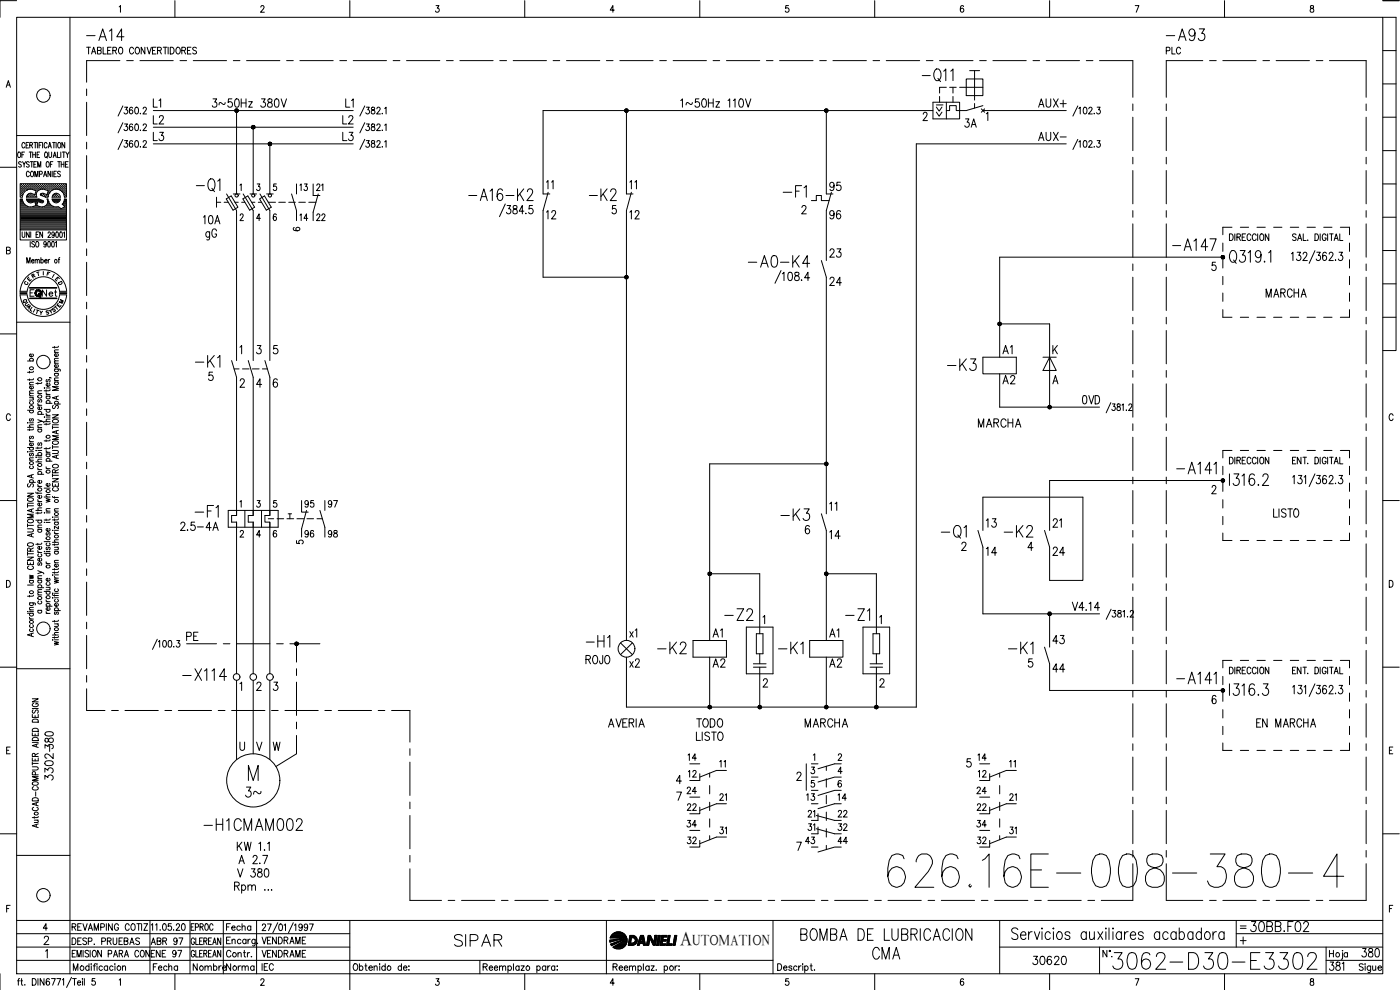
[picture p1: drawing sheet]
<svg xmlns="http://www.w3.org/2000/svg" width="420mm" height="297mm" viewBox="0 0 420 297" stroke-linecap="round" stroke-linejoin="round" font-family="sans-serif">
<defs><g id="words">
<text font-size="15" x="265.3" y="267.4">626.16E-008-380-4</text>
<text font-size="8.8" x="332.7" y="292.1">3062-D30-E3302</text>
<g font-size="7.5">
<text x="275.5" y="25.8">-Q11</text>
<text x="57.9" y="58.9">-Q1</text>
<text x="281.2" y="162.6">-Q1</text>
</g>
<g font-size="7.1">
<text x="24.7" y="13.4">-A14</text>
<text x="348.9" y="13.4">-A93</text>
<text x="139.3" y="61.4">-A16-K2</text>
<text x="175.7" y="61.4">-K2</text>
<text x="233.9" y="60.3">-F1</text>
<text x="350.7" y="76.6">-A147</text>
<text x="223.3" y="81.5">-A0-K4</text>
<text x="57.5" y="111.5">-K1</text>
<text x="283.3" y="112.5">-K3</text>
<text x="352.1" y="143.6">-A141</text>
<text x="57.1" y="156.3">-F1</text>
<text x="233.2" y="157.3">-K3</text>
<text x="300.2" y="162.3">-K2</text>
<text x="216.3" y="187.3">-Z2</text>
<text x="252.6" y="187.3">-Z1</text>
<text x="174.6" y="195.4">-H1</text>
<text x="196.1" y="197.6">-K2</text>
<text x="232.5" y="197.6">-K1</text>
<text x="301.3" y="197.6">-K1</text>
<text x="53.6" y="205.3">-X114</text>
<text x="352.1" y="206.4">-A141</text>
<text x="60" y="250.5">-H1CMAM002</text>
<text x="135.1" y="285">SIPAR</text>
<text x="239.2" y="283.3">BOMBA DE LUBRICACION</text>
<text x="260.7" y="288.9">CMA</text>
</g>
<g font-size="6.6">
<text x="66" y="73.4" transform="rotate(-90 66 73.4)">gG</text>
<text x="373.9" y="280.8">30BB.F02</text>
</g>
<g font-size="6.2">
<text x="247.6" y="58.6">95</text>
<text x="72.3" y="240.2">3~</text>
</g>
<text font-size="5.9" x="204.2" y="283.7">A</text>
<g font-size="5.7">
<text x="62.4" y="33.5">3~50Hz 380V</text>
<text x="203.2" y="33.5">1~50Hz 110V</text>
<text x="310.4" y="33.5">AUX+</text>
<text x="44.8" y="38.5">L2</text>
<text x="101.6" y="38.5">L2</text>
<text x="288.2" y="39.5">3A</text>
<text x="44.8" y="43.4">L3</text>
<text x="101.6" y="43.4">L3</text>
<text x="310.4" y="43.4">AUX-</text>
<text x="60" y="68.4">10A</text>
<text x="162.6" y="67">12</text>
<text x="187.7" y="67">12</text>
<text x="247.6" y="67">96</text>
<text x="247.6" y="78.3">23</text>
<text x="247.6" y="86.8">24</text>
<text x="378.9" y="90.3">MARCHA</text>
<text x="299.9" y="107.2">A1</text>
<text x="299.9" y="116.4">A2</text>
<text x="323.5" y="122.4">0VD</text>
<text x="292.5" y="129.5">MARCHA</text>
<text x="52.9" y="160.5">2.5-4A</text>
<text x="294.9" y="159.5">13</text>
<text x="314.7" y="159.5">21</text>
<text x="247.6" y="163">14</text>
<text x="294.9" y="167.9">14</text>
<text x="314.7" y="167.9">24</text>
<text x="54.7" y="193.3">PE</text>
<text x="212.7" y="192.3">A1</text>
<text x="247.6" y="192.3">A1</text>
<text x="314.7" y="194.4">43</text>
<text x="174.6" y="200.4">ROJO</text>
<text x="187.7" y="201.4">x2</text>
<text x="212.7" y="201.4">A2</text>
<text x="247.6" y="201.4">A2</text>
<text x="314.7" y="202.8">44</text>
<text x="181.3" y="219.4">AVERIA</text>
<text x="207.8" y="219.4">TODO</text>
<text x="240.2" y="219.4">MARCHA</text>
<text x="376.1" y="219.4">EN MARCHA</text>
<text x="16.9" y="225.8" transform="rotate(-90 16.9 225.8)">380</text>
<text x="16.9" y="235.3" transform="rotate(-90 16.9 235.3)">3302-</text>
<text x="70.6" y="260.3">A 2.7</text>
<text x="70.2" y="264.2">V 380</text>
<text x="308.7" y="290.7">30620</text>
<text x="397.9" y="292.5">381</text>
<text x="407.5" y="288.2">380</text>
</g>
<g font-size="5.3">
<text x="49" y="33.5" transform="rotate(-90 49 33.5)">L1</text>
<text x="106.9" y="33.5" transform="rotate(-90 106.9 33.5)">L1</text>
<text x="88.9" y="58.6">13</text>
<text x="166.9" y="57.9" transform="rotate(-90 166.9 57.9)">11</text>
<text x="191.9" y="57.9" transform="rotate(-90 191.9 57.9)">11</text>
<text x="93.1" y="67.4" transform="rotate(-90 93.1 67.4)">14</text>
<text x="93.8" y="67.4">22</text>
<text x="90.3" y="153.5">95</text>
<text x="97.4" y="153.5">97</text>
<text x="251.9" y="154.5" transform="rotate(-90 251.9 154.5)">11</text>
<text x="191.9" y="192.3" transform="rotate(-90 191.9 192.3)">x1</text>
<text x="205" y="239.5">24</text>
<text x="292.1" y="239.5">24</text>
<text x="205" y="244.5">22</text>
<text x="292.1" y="244.5">22</text>
<text x="205" y="249.4">34</text>
<text x="214.8" y="251.5">31</text>
<text x="245.5" y="250.5" transform="rotate(-90 245.5 250.5)">31</text>
<text x="250.1" y="250.5">32</text>
<text x="292.1" y="249.4">34</text>
<text x="305.9" y="251.5" transform="rotate(-90 305.9 251.5)">31</text>
<text x="205" y="254.4">32</text>
<text x="240.6" y="254.4">43</text>
<text x="250.1" y="254.4">44</text>
<text x="292.1" y="254.4">32</text>
<text x="66.7" y="280.5">Fecha</text>
<text x="44.1" y="284.7">ABR 97</text>
<text x="77.3" y="284.3">VENDRAME</text>
<text x="56.8" y="292.5">Nombre</text>
<text x="66.7" y="292.5">Norma</text>
<text x="77.3" y="288.6">VENDRAME</text>
</g>
<g font-size="4.9">
<text x="348.9" y="17.3">PLC</text>
<text x="97.7" y="58.6" transform="rotate(-90 97.7 58.6)">21</text>
<text x="11.6" y="90">Net</text>
<text x="90.3" y="162.3">96</text>
<text x="97.4" y="162.3">98</text>
<text x="205.3" y="229.3">14</text>
<text x="218.7" y="231.4" transform="rotate(-90 218.7 231.4)">11</text>
<text x="292.1" y="229.3">14</text>
<text x="305.5" y="231.4" transform="rotate(-90 305.5 231.4)">11</text>
<text x="205.3" y="234.2">12</text>
<text x="292.5" y="234.2">12</text>
<text x="214.8" y="241.3">21</text>
<text x="240.9" y="241.3">13</text>
<text x="250.1" y="241.3">14</text>
<text x="301.6" y="241.3">21</text>
<text x="241.3" y="246.2">21</text>
<text x="250.1" y="246.2">22</text>
<text x="44.1" y="288.2">ENE 97</text>
</g>
<g font-size="4.4">
<text x="16.6" y="92.4">M</text>
<text x="207.8" y="283.7">UTOMATION</text>
</g>
<g font-size="4">
<text x="86.8" y="70.6">6</text>
<text x="7.1" y="85.4">E</text>
<text x="8.1" y="84.7">R</text>
<text x="5.6" y="92.1">Q</text>
<text x="6.7" y="93.8">A</text>
<text x="10.6" y="95.6">Y</text>
<text x="14.5" y="94.9">S</text>
<text x="87.8" y="164.4">5</text>
</g>
<g font-size="3.5">
<text x="6" y="86.4">C</text>
<text x="14.5" y="84.3">I</text>
<text x="16.2" y="86.4">D</text>
<text x="371.1" y="279.8">=</text>
</g>
</g></defs>
<!-- layer: DCA_A3E2|CART -->
<g fill="none" stroke="#000" stroke-width=".3">
<path d="M5 5.2h410v287h-410zM5 .2h-5v5M21 5.2v287M35.8 2.1l.4-.4v2M52.5 .2v5M78.3 2.1l.1-.3 .5-.1 .3 .6-1 1.4h1.1M105 .2v5M130.9 1.7h.8l-.5 .7a.61 .61 0 0 1 .6 1 .61 .61 0 0 1-1.1-.1M157.5 .2v5M184.4 3h-1.3l.8-1.3v2M210 .2v5M236.6 1.7h-.8v.8a.63 .63 0 0 1 .9 0 .63 .63 0 0 1-.1 1 .63 .63 0 0 1-.9-.2"/>
<path d="M262.5 .2v5M289.2 2l-.5-.3a1.11 1.11 0 0 0-.6 1 1.11 1.11 0 0 0 .7 1 .57 .57 0 0 0 .4-.9 .57 .57 0 0 0-.9-.1l-.1 .3M315 .2v5M340.7 1.7h1.1l-.8 2M367.5 .2v5M393.3 1.8v.6a.73 .73 0 0 1 .9 .4 .73 .73 0 0 1-.3 .9 .64 .64 0 0 1-.8-.7 .64 .64 0 0 1 .9-.6l.2-.6zM415 5.2h4v100h-4M415 .2h4.9M415 15.2h4M1.9 26.2l.6-2 .6 2M2.1 25.5h.8M415 35.2h4"/>
<path d="M415 25.2h4M0 50.2h5M5 40.7h16M5.5 45.7l.1-.1a.86 .86 0 0 1 .6 .8 .86 .86 0 0 1-.6 .9 1.2 1.2 0 0 1-.1-1.6zM6.1 57h.1M6.1 56.4h.1M6.1 55.7h.1M6.1 57.6h.1M6.1 58.3h.1M6.1 58.9h.1M6.1 59.8h.5M6.3 57.3h.2"/>
<path d="M6.3 56.7h.2M6.3 56h.2M6.3 55.4h.2M6.3 57.9h.2M6.3 58.6h.2M6.4 48.8a.41 .41 0 0 0-.6-.2 .41 .41 0 0 0 0 .6l.5 .3a.42 .42 0 0 1-.1 .6 .42 .42 0 0 1-.6-.2M6.4 55.4v.1M6.4 56v.1M6.4 56.6v.2M6.4 57.3v.1M6.4 57.9v.1M6.4 58.5v.2"/>
<path d="M6.6 46.4h.5M6.7 57h.1M6.7 56.4h.1M6.7 55.7h.1M6.7 57.6h.1M6.7 58.3h.1M6.7 55.7v.1M6.7 56.3v.2M6.7 56.9v.2M6.7 57.6v.1M6.7 58.2v.2M6.8 48.5l.4 .8 .5-.8"/>
<path d="M6.9 58.4l-.2 .8h-.6v-4.1h13.8v4.1h-.6l-.1-.8M7 57.3h.2M7 56.7h.2M7 56h.2M7 55.4h.2M7.1 55.4v.1M7.1 56v.1M7.1 56.6v.2M7.1 57.3v.1M7.2 49.3v.9M7.3 57h.2M7.3 56.4h.2"/>
<path d="M7.3 55.7h.2M7.4 45.6h-.8v1.7M7.4 55.7v.1M7.4 56.3v.2M7.4 56.9v.2M7.5 43.2a.46 .46 0 0 0-.6-.4 .46 .46 0 0 0-.3 .6l.2 .9 .4 .1 .3-.4M7.6 56.7h.2M7.6 56h.2M7.6 55.4h.2M7.7 55.4v.1M7.7 56v.1M7.7 56.6v.2"/>
<path d="M7.8 43.5h.5M8 57h.1M8 56.4h.1M8 55.7h.1M8 55.7v.1M8 56.3v.2M8 56.9v.1M8 58.9l-.1 .3h3.1M8 59.8h3.7M8.1 58.9h.1M8.2 57l-.8 .5-.5 .9M8.3 56.7h.1"/>
<path d="M8.3 56h.1M8.3 55.4h.1M8.3 58.6h.1M8.3 55.4v.1M8.3 56v.1M8.3 56.6v.2M8.3 58.5v.2M8.6 42.7h-.8v1.7h.8M8.6 56.4h.1M8.6 55.7h.1M8.6 58.9h.1M8.6 58.3h.1"/>
<path d="M8.6 55.7v.1M8.6 56.3v.2M8.6 58.2v.2M8.6 58.8v.2M8.8 48.8l-.3-.3-.6 .3 .1 .3 .8 .6-.3 .5-.6-.3M8.8 45.6h.8M8.8 51.8a.46 .46 0 0 0-.6-.4 .46 .46 0 0 0-.3 .6v.4a.47 .47 0 0 0 .3 .6 .47 .47 0 0 0 .6-.4M8.9 56.7h.2M8.9 56h.2M8.9 55.4h.2M8.9 58.6h.2M8.9 43.5h.8v-.7l-.8-.1v1.7"/>
<path d="M9 55.4v.1M9 56v.1M9 56.6v.1M9 58.5v.2M9.1 48.5h.8M9.2 45.6v1.7M9.2 56.4h.2M9.2 55.7h.2M9.2 58.3h.2M9.2 58.9h.2M9.3 55.7v.1M9.3 56.3v.2"/>
<path d="M9.3 58.2v.2M9.3 58.8v.2M9.4 43.5l.4 .9M9.4 51.5l.1-.1a.86 .86 0 0 1 .6 .8 .86 .86 0 0 1-.6 .8 1.14 1.14 0 0 1-.1-1.5zM9.5 48.5v1.7M9.5 56.7h.2M9.5 56h.2M9.5 55.4h.2M9.5 58.6h.2M9.6 55.4v.1M9.6 56v.1M9.6 56.6v.2"/>
<path d="M9.6 58.5v.2M9.8 46.4h.8M9.8 45.6v1.7M9.9 56.4h.1M9.9 55.7h.1M9.9 58.9h.1M9.9 56.9l-.7-.1-1 .2M9.9 56.9l.9 .3-.3 1.2-1.5-.4-.7 .4-.3 .4M9.9 55.7v.1M9.9 56.3v.2M9.9 58.3v.1M9.9 58.8v.2"/>
<path d="M10.2 42.7h.8M10.2 49.3h.4M10.2 56.7h.1M10.2 56h.1M10.2 55.4h.1M10.2 58.6h.1M10.2 55.4v.1M10.2 56v.1M10.2 56.6v.2M10.2 58.5v.2M10.5 53v-1.6l.4 1.6 .5-1.6v1.6M10.5 56.4h.1"/>
<path d="M10.5 55.7h.1M10.5 58.9h.1M10.5 55.7v.1M10.5 56.3v.2M10.5 56.9l.1 .1M10.5 58.8v.2M10.6 42.7v1.7M10.6 58.3h.1M10.6 45.6v1.7M10.8 56.7h.2M10.8 56h.2M10.8 55.4h.2"/>
<path d="M10.9 55.4v.1M10.9 56v.1M10.9 56.6v.2M10.9 48.5h-.7v1.7h.7M10.9 57.3h.1M11.1 46.4h.5M11.1 57h.2M11.1 56.4h.2M11.1 55.7h.2M11.2 55.7v.1M11.2 56.3v.2M11.2 56.9v.2"/>
<path d="M11.2 42.7v1.7M11.3 50.2v-1.7l.5 1.7 .4-1.7v1.7M11.4 56.7h.2M11.4 56h.2M11.4 55.4h.2M11.5 55.4v.1M11.5 56v.1M11.5 56.6v.2M11.6 57.1a1.46 1.46 0 0 0-.5 2M11.6 59.7h-3.7l.3 .6 .5 .5h.8M11.7 59.7l1.1 .4M11.7 43.5h.5"/>
<path d="M11.8 56.4h.1M11.8 55.7h.1M11.8 55.7v.1M11.8 56.3v.2M11.9 52.3l.7-.1v-.7l-.7-.1v1.6M11.9 45.6h-.8v1.7h.8M12.1 56.7h.1M12.1 56h.1M12.1 55.4h.1M12.1 55.4v.1M12.1 56v.1M12.1 56.6v.2"/>
<path d="M12.2 58.2l.1 .4M12.2 58.6l1.4 .6h.8M12.4 56.4h.1M12.4 55.7h.1M12.4 58.3h.1M12.4 55.7v.1M12.4 56.3v.2M12.4 58.2v.2M12.5 42.7h-.8v1.7M12.7 56.7h.2M12.7 56h.2M12.7 55.4h.2"/>
<path d="M12.7 58.6h.2M12.8 42.7v1.7M12.8 55.4v.1M12.8 56v.1M12.8 56.6v.1M12.8 58.5v.2M13 56.4h.2M13 55.7h.2M13 58.3h.2M13.1 53l.4-1.6 .6 1.6M13.1 55.7v.1M13.1 56.3v.2"/>
<path d="M13.1 58.2v.2M13.3 52.5h.5M13.3 56.7h.2M13.3 56h.2M13.3 55.4h.2M13.3 58.6h.2M13.4 55.4v.1M13.4 56v.1M13.4 56.6v.2M13.4 58.5v.2M13.5 56.9l1 .3-.4 1.2-1.1-.4-.8 .2M13.5 56.9l-1-.1-.9 .3"/>
<path d="M13.6 45.7l.1-.1a.86 .86 0 0 1 .6 .8 .86 .86 0 0 1-.6 .9 1.2 1.2 0 0 1-.1-1.6zM13.7 56.4h.1M13.7 55.7h.1M13.7 58.9h.1M13.7 55.7v.1M13.7 56.3v.2M13.7 58.8v.2M13.9 47l.3 .4M14 56.7h.1M14 56h.1M14 55.4h.1M14 58.6h.1"/>
<path d="M14.1 48.6l.1-.1a.86 .86 0 0 1 .6 .8 .86 .86 0 0 1-.6 .9 1.2 1.2 0 0 1-.1-1.6zM14.1 55.4v.1M14.1 56v.1M14.1 56.6v.2M14.1 58.5v.2M14.1 43.2a.46 .46 0 0 0-.5-.5 .46 .46 0 0 0-.3 .7v.4a.47 .47 0 0 0 .3 .6 .47 .47 0 0 0 .5-.4M14.3 58.9h.1M14.3 57h.1M14.3 56.4h.1M14.3 55.7h.1M14.3 58.3h.1M14.4 59.7h-.3a1.7 1.7 0 0 1-.3 1.9 1.7 1.7 0 0 1-1.9 .4l-.9-.3 .3-1.2 1 .3"/>
<path d="M14.4 55.7v.1M14.4 56.3v.2M14.4 56.9v.2M14.4 58.2v.2M14.4 59.7a2.49 2.49 0 0 0 3.1 2.3M14.4 57.6h.1M14.5 44.4l.4-1.7 .5 1.7M14.6 58.4a2.46 2.46 0 0 1 2.3-1.6 2.46 2.46 0 0 1 2.3 1.6M14.6 58.4l-.2 .8M14.6 57.3h.2M14.6 56.7h.2M14.6 56h.2"/>
<path d="M14.6 55.4h.2M14.6 57.9h.1M14.6 45.6v1.2l.4 .5 .5-.5v-1.2M14.6 43.8h.6M14.7 57.9h.1M14.7 55.4v.1M14.7 56v.1M14.7 56.6v.2M14.7 57.3v.1M14.9 57h.2M14.9 56.4h.2M14.9 55.7h.2"/>
<path d="M15 55.7v.1M15 56.3v.2M15 56.9v.2M15.1 49.3h.5M15.2 51.4v1.6l-.8-1.6v1.6M15.2 56.7h.2M15.2 56h.2M15.2 55.4h.2M15.3 55.4v.1M15.3 56v.1M15.3 56.6v.2M15.6 56.4h.1"/>
<path d="M15.6 55.7h.1M15.6 59.7h2.5l-.1 .3M15.6 56.9l.1 .1M15.6 55.7v.1M15.6 56.3v.2M15.6 59.7a1.24 1.24 0 0 0 1.1 1.2 1.24 1.24 0 0 0 1.4-.9M15.7 51.4v1.6M15.7 58.8a1.23 1.23 0 0 1 1.2-.8 1.23 1.23 0 0 1 1.2 .8M15.7 58.9l-.1 .3M15.7 59.8h2.2M15.8 42.7h.8M15.9 48.5h-.8v1.7"/>
<path d="M15.9 56.7h.1M15.9 56h.1M15.9 55.4h.1M16 47.3l.4-1.7 .5 1.7M16 55.4v.1M16 56v.1M16 56.6v.2M16 58.6v.1M16.1 46.7h.6M16.2 42.7v1.7M16.2 52.2h.4M16.2 56.4h.1"/>
<path d="M16.2 55.7h.1M16.2 58.9h.1M16.3 55.7v.1M16.3 56.3v.2M16.3 58.3v.1M16.3 58.8v.2M16.3 58.3h.1M16.5 56.7h.2M16.5 56h.2M16.5 55.4h.2M16.5 58.6h.2M16.6 55.4v.1"/>
<path d="M16.6 56v.1M16.6 56.6v.1M16.6 58.5v.2M16.8 42.7v1.7M16.8 56.4h.2M16.8 55.7h.2M16.8 58.3h.2M16.8 58.9h.2M16.9 55.7v.1M16.9 56.3v.2M16.9 58.2v.2M16.9 58.8v.2"/>
<path d="M16.9 51.4h-.7v1.6h.7M17.1 56.7h.2M17.1 56h.2M17.1 55.4h.2M17.1 58.6h.2M17.2 45.6v1.7h.7M17.2 55.4v.1M17.2 56v.1M17.2 56.6v.1M17.2 58.5v.2M17.3 48.5h.8M17.5 56.4h.1"/>
<path d="M17.5 55.7h.1M17.5 58.9h.1M17.5 42.8l.2-.1a.86 .86 0 0 1 .6 .9 .86 .86 0 0 1-.6 .8 1.2 1.2 0 0 1-.2-1.6zM17.5 55.7v.1M17.5 56.3v.2M17.5 58.8v.2M17.7 48.5v1.7M17.8 56.7h.1M17.8 56h.1M17.8 55.4h.1M17.9 55.4v.1M17.9 56v.1"/>
<path d="M17.9 56.6v.2M18 58.9l.1 .3h-2.5M18.1 51.6l-.3-.2-.5 .2v.3l.8 .7-.3 .4-.5-.2M18.1 57h.1M18.1 56.4h.1M18.1 55.7h.1M18.2 55.7v.1M18.2 56.3v.2M18.2 56.9v.2M18.2 45.6v1.7M18.4 49.3h.8M18.4 48.5v1.7"/>
<path d="M18.4 56.7h.2M18.4 56h.2M18.4 55.4h.2M18.5 57.3h.1M18.5 55.4v.1M18.5 56v.1M18.5 56.6v.2M18.7 45.6h.9M18.8 57h.1M18.8 56.4h.1M18.8 55.7h.1M18.8 57.6h.1"/>
<path d="M18.8 55.7v.1M18.8 56.3v.2M18.8 56.9v.2M19 57.3h.2M19 56.7h.2M19 56h.2M19 55.4h.2M19 57.9h.2M19.1 45.6v1.7M19.1 55.4v.1M19.1 56v.1M19.1 56.6v.2"/>
<path d="M19.1 57.3v.1M19.1 57.9v.1M19.2 48.5v1.7M19.4 57h.1M19.4 56.4h.1M19.4 55.7h.1M19.4 57.6h.1M19.4 58.3h.1M19.4 58.9h.1M19.4 42.7v1.7l-.8-1.7v1.7M19.4 55.7v.1M19.4 56.3v.2"/>
<path d="M19.4 56.9v.2M19.4 57.6v.1M19.4 58.2v.2M19.4 58.8v.2M19.4 59.8h.5M19.6 49.3h.6M19.7 57.3h.2M19.7 56.7h.2M19.7 56h.2M19.7 55.4h.2M19.7 57.9h.2M19.7 58.6h.2"/>
<path d="M19.8 45.6l.4 .8 .5-.8M19.8 55.4v.1M19.8 56v.1M19.8 56.6v.2M19.8 57.3v.1M19.8 57.9v.1M19.8 58.5v.2M20.2 46.4v.9M20.4 48.5h-.8v1.7h.8M415 55.2h4M415 45.2h4M1.9 75.1l1-.1 .1-.6-1.1-.2v2l1.1-.2 .1-.5-.4-.4"/>
<path d="M6.1 69v3h13.8v-3M6.1 64.6h13.8M6.1 64.3h13.8M6.1 64h13.8M6.1 63.7h13.8M6.1 63.4h13.8M6.1 63h13.8M6.1 62.7h12.1M6.1 62.4h11.8M6.1 62.1h2.3M6.1 61.8h1.6M6.1 61.5h1.3"/>
<path d="M6.1 61.1h1M6.1 60.8h.8M6.1 60.5h.6M6.1 60.2h.5M6.1 64.9h13.8M6.1 65.3h13.8M6.1 65.6h13.8M6.1 65.9h13.8M6.1 66.2h13.8M6.1 66.5h13.8M6.1 66.8h13.8M6.1 67.2h13.8"/>
<path d="M6.1 67.5h13.8M6.1 67.8h13.8M6.1 68.1h13.8M6.1 68.4h13.8M6.1 68.7h13.8M6.6 69.6l.1 1.4 .3 .2 .4-.2 .1-1.4M8 78.9v-1.6l.5 1.6 .5-1.6v1.6M8.2 60.2h4.5M8.5 60.5h1.6M8.8 69.6v1.6l-.9-1.6v1.6M9.1 72.5v1.6M9.2 69.6v1.6"/>
<path d="M9.5 78.3h.7l-.1-.4a.48 .48 0 0 0-.6 .5 .48 .48 0 0 0 .6 .5l.1-.2M9.5 60.8l1-.3 .3 1.2-1.4 .4-1.2-.2M9.9 62.1h2M10.4 72.7l-.6-.2-.3 .2 .1 .3a.74 .74 0 0 1 .6 1.1l-.7-.2M10.5 78.1l.3-.3 .3 .1 .1 1M10.5 77.8v1.1M10.6 60.5h.6M10.6 60.8h.6M10.7 61.1h.4M10.8 61.8h.2M10.8 61.5h.2M10.8 70.4h.5"/>
<path d="M10.9 72.5h.1a.86 .86 0 0 1 .7 .8 .86 .86 0 0 1-.7 .8 1.17 1.17 0 0 1-.1-1.6zM11.2 78.1l.3-.3 .3 .1v1M11.6 69.6h-.8v1.6h.8M11.7 60.5h1.3M12.3 78l.1-.1a.48 .48 0 0 1 .6 .5 .48 .48 0 0 1-.6 .5l-.1-.2M12.3 77.3v1.6M12.3 60.8l.4 .1M12.8 69.6v1.6l-.9-1.6v1.6M12.8 60.1l.3 .4-.4 .3M13.3 62.1h2.8M13.4 78.3h.7l-.1-.4a.48 .48 0 0 0-.6 .5 .48 .48 0 0 0 .6 .5l.1-.2M13.8 61.8h1.7"/>
<path d="M13.9 73l-.2 .4a.43 .43 0 0 1-.6-.4 .43 .43 0 0 1 .7-.3l-.1 1.4-.5-.2M14.1 61.5h1M14.3 61.1h.5M14.4 60.8h.2M14.4 60.5h.1M14.4 70l.2-.4 .5 .2v.4l-.7 1h.8M14.5 72.5h.1a.96 .96 0 0 1 0 1.6l-.3-.7zM14.5 77.8v1.1M14.9 77.8l-.4 .5M15.7 72.5h.1a.96 .96 0 0 1 0 1.6l-.3-.7zM15.9 60.2h1.9M16.2 60.5h1.4"/>
<path d="M16.3 70.1l-.2 .5a.43 .43 0 0 1-.6-.5 .43 .43 0 0 1 .8-.3l-.2 1.4-.5-.2M16.6 72.8l.3-.3v1.6M16.9 69.7l.2-.1a.96 .96 0 0 1 0 1.6l-.4-.6zM17.4 62l.9 .6 1.1-.6M17.5 77.8h.4M17.9 77.3l-.2 .3v1.3M18.1 69.7l.1-.1a.96 .96 0 0 1 0 1.6l-.3-.6zM18.4 62.7h1.5M18.7 61.3l.7 .7M18.9 61.1h1M19 62.4h.9M19 61.5h.9"/>
<path d="M19.1 69.9l.2-.3v1.6M19.1 60.8h.8M19.2 60.5l.1-.8h.6v9.3h-13.8v-9.3h.5l.6 1.4 1 .8M19.2 60.5l-.5 .8M19.3 61.8h.6M19.3 60.5h.6M19.3 60.2h.6M19.5 62.1h.4M415 75.2h4M415 65.2h4M5 96.7h16M6 87.4a7 7 0 0 1 7-6.5 7 7 0 0 1 7 6.5"/>
<path d="M6 88.5a7 7 0 0 0 7 6.4 7 7 0 0 0 7-6.4M8.2 87.4a4.9 4.9 0 0 1 4.8-4.4 4.9 4.9 0 0 1 4.9 4.4M8.2 88.5a4.9 4.9 0 0 0 4.8 4.3 4.9 4.9 0 0 0 4.9-4.3M8.9 86.3h8.2v.1h-8.2M8.9 89.4h8.2v.2h-8.2zM9 86.3h8M9 89.5h8M10.2 86.9h-1.2v2M415 95.2h4M415 85.2h4M0 100.2h5M8.3 108.3h1.7"/>
<path d="M8.8 111.4v.5M8.8 113.7v.5M8.8 119.3h1.2M8.8 118.8h1.2M8.8 115.5h1.2M9.1 108.3l-.2-.1a.53 .53 0 0 1 .5-.7 .53 .53 0 0 1 .5 .7l-.1 .1M9.7 119.3l.3 .4-.1 .3h-1.1M9.8 115.9l.1 .1a.52 .52 0 0 1-.5 .7 .52 .52 0 0 1-.4-.8h.4v.8M9.8 106.2l.1 .1a.52 .52 0 0 1-.5 .8 .52 .52 0 0 1-.4-.8l.4-.1v.8M10 118l-1.1 .1-.1 .3 .4 .4M10 117.2l-1.1 .1-.1 .4 .4 .3M10 114.7l-1.1 .1-.1 .3 .4 .4"/>
<path d="M10 113.6l-.1 .3h-1.6M10 111.4l-.3 .3h-1.4M11.3 114.8v.5M11.3 118.1h1.2M11.6 119.9l-.3 .3 .1 .4h.4l.2-.6 .3-.1 .2 .3-.2 .5M12.5 117.2l-1.1 .1-.1 .4 .4 .4M12.5 114.7l-.1 .3h-1.6M13.3 116.4h.1zM13.8 117.8l.1 .3 .5 .2M13.8 117v.5M13.8 118.9h1.2M13.8 118.3h1.2"/>
<path d="M13.8 116.4h1.2M14.1 118.9l-.2 .1a.52 .52 0 0 0 .6 .7 .52 .52 0 0 0 .3-.8M14.1 113.9l-.3 .3 .1 .4h.4l.2-.7h.3l.2 .3-.2 .4M14.8 115l.1 .2a.52 .52 0 0 1-.5 .7 .52 .52 0 0 1-.4-.8l.4-.1v.9M14.9 113.3l.5 .1M15 116.9l-.3 .3h-1.4M16.3 110.7l1.6 .1 .1 .6M16.3 104v.4M16.3 114.6h1.2M16.3 114.2h1.2M16.3 112h1.2M16.3 109h1.2"/>
<path d="M16.3 105.7h1.2M16.6 114.6l-.2 .2a.51 .51 0 0 0 .6 .7 .51 .51 0 0 0 .3-.9M16.6 112a.55 .55 0 0 0 .2 1 .55 .55 0 0 0 .7-.7l-.2-.3M16.6 110.7l-.2 .2a.53 .53 0 0 0 .5 .6 .53 .53 0 0 0 .5-.6l-.1-.2M16.9 119v.7M17.3 109.4l.1 .1a.52 .52 0 0 1-.5 .8 .52 .52 0 0 1-.4-.8l.3-.1v.9M17.3 106.1l.1 .2a.52 .52 0 0 1-.5 .7 .52 .52 0 0 1-.4-.8l.3-.1v.9M17.5 118.8l-1.8 .6 1.8 .5M17.5 116h-1.8l1.8 .6-1.8 .5h1.8M17.5 113.4l-1.1 .1-.1 .3 .4 .4M17.5 108.3h-1.1l-.1 .4 .4 .3M17.5 107.5l-1.1 .1-.1 .3 .4 .4"/>
<path d="M17.5 105l-1.1 .1-.1 .3 .4 .3M17.5 103.9l-.3 .3h-1.5M3.1 124.7a.61 .61 0 0 0-.7-.5 .61 .61 0 0 0-.5 .7v.5a.61 .61 0 0 0 .5 .8 .61 .61 0 0 0 .7-.5M8.3 135.5h.1zM8.3 126.9h.1zM8.3 128.2h1.7M8.3 134.3h1.7M8.3 123.1h1.7M8.8 132l.1 .3 .5 .2M8.8 128.7v.5M8.8 138.1h1.2M8.8 135.5h1.2"/>
<path d="M8.8 132.5h1.2M8.8 126.9h1.2M9.1 139.8a.55 .55 0 0 0 .3 .9 .55 .55 0 0 0 .6-.6l-.2-.3M9.1 136l-.3 .3 .3 .5 .4-.7h.4l.1 .4-.2 .3M9.1 134.3l-.2 .1a.53 .53 0 0 0 .5 .7 .53 .53 0 0 0 .5-.7l-.1-.1M9.1 130.9l-.3 .3 .1 .4h.4l.2-.6 .3-.1 .2 .3-.2 .4M9.1 125.6l-.3 .3 .1 .4h.4l.2-.6 .3-.1 .2 .3-.2 .5M9.1 123.1l-.2 .1a.53 .53 0 0 0 .5 .7 .53 .53 0 0 0 .5-.7l-.1-.1M9.1 120.5l-.2 .1a.52 .52 0 0 0 .6 .7 .52 .52 0 0 0 .3-.8M9.8 133a.49 .49 0 0 1 0 .6 .49 .49 0 0 1-.7 .1 .49 .49 0 0 1-.1-.7h.4v.8M10 137.4h-1.1l-.1 .3 .4 .4M10 128.6l-.3 .4h-1.4"/>
<path d="M10 127.5h-1.1l-.1 .4 .4 .3M10.8 137.1h.1zM10.8 135.2h.1zM10.8 138.6h1.7M10.8 136.6h1.7M11.3 125.9l1.2 .5-1.2 .4M11.3 121.1l.1 .3 .5 .2M11.3 134.1v.5M11.3 137.1h1.2M11.3 135.2h1.2M11.3 128.8h1.2M11.3 128.3h1.2"/>
<path d="M11.3 124.3h1.8M11.3 121.6h1.2M11.6 136.6a.51 .51 0 0 1 0-.7 .51 .51 0 0 1 .7 0 .51 .51 0 0 1 0 .7M11.6 132.8l-.3 .3 .1 .5h.4l.2-.7 .3-.1 .2 .3-.2 .5M11.6 128.8a.51 .51 0 0 0 0 .7 .51 .51 0 0 0 .7 0 .51 .51 0 0 0 0-.7M11.6 124.3a.51 .51 0 0 1 0-.7 .51 .51 0 0 1 .7 0 .51 .51 0 0 1 0 .7M12.3 122.1a.51 .51 0 0 1 0 .7 .51 .51 0 0 1-.7 0 .51 .51 0 0 1-.1-.7h.4v.8M12.5 137.8l-1.1 .1-.1 .3 .4 .4M12.5 134.1l-.3 .3h-1.4M12.5 127.5h-1.1l-.1 .4 .4 .4M12.5 126.4l.5 .2 .1 .3M13.3 125.1h.1z"/>
<path d="M13.3 126.5h1.7M13.3 122.8h1.7M13.8 135.2l.1 .3 .5 .2M13.8 124.1l.1 .3 .5 .2M13.8 127v.5M13.8 132v.5M13.8 134.3v.5M13.8 138.4h1.8M13.8 136.2h1.2M13.8 135.7h1.2M13.8 125.1h1.2M13.8 124.6h1.2"/>
<path d="M13.8 121h1.8M14.1 138.4l-.2-.2a.52 .52 0 0 1 .6-.7 .52 .52 0 0 1 .3 .9M14.1 136.2l-.2 .1a.52 .52 0 0 0 .6 .8 .52 .52 0 0 0 .3-.9M14.1 122.8a.49 .49 0 0 0 0 .7 .49 .49 0 0 0 .7 0 .49 .49 0 0 0 0-.7M14.1 121l-.2-.1a.52 .52 0 0 1 .6-.7 .52 .52 0 0 1 .3 .8M15 134.2l-.3 .4h-1.4M15 131.9l-.3 .4h-1.4M15 126.9l-.3 .4h-1.4M15 125.8h-1.1l-.1 .4 .4 .3M15.7 135.2h1.6l.2 .3-.2 .5-1.6 .1M15.7 124.4h1.8l-1.8 1h1.8M15.7 128.2h1.8"/>
<path d="M15.7 127.7v1M15.7 133.6v1M15.7 134.1h1.8M15.7 127.5h1.8M15.8 139.6a.88 .88 0 0 1 1.1-.3 .88 .88 0 0 1 .5 .9 .88 .88 0 0 1-1 .3 .88 .88 0 0 1-.6-.9zM15.8 132.5a.88 .88 0 0 1 1.1-.3 .88 .88 0 0 1 .5 .9 .88 .88 0 0 1-1 .3 .88 .88 0 0 1-.6-.9zM15.8 126.1a.88 .88 0 0 1 1.1-.4 .88 .88 0 0 1 .5 .9 .88 .88 0 0 1-1 .4 .88 .88 0 0 1-.6-.9zM16 121.6l-.3 .4 .3 .6 .4-.1 .4-.7a.49 .49 0 0 1 .7 .1 .49 .49 0 0 1-.2 .7M16.3 121.2h1.8M16.6 121.2l-.2-.1a.52 .52 0 0 1 .6-.7 .52 .52 0 0 1 .3 .8M16.9 129.3v.7M16.9 136.7v.7"/>
<path d="M17.5 136.5l-1.8 .6 1.8 .5M17.5 130.8h-1.8l1.8 .5-1.8 .6h1.8M17.5 129.1l-1.8 .6 1.8 .5M418.1 124.7a.61 .61 0 0 0-.7-.5 .61 .61 0 0 0-.5 .7v.5a.61 .61 0 0 0 .5 .8 .61 .61 0 0 0 .7-.5M0 150.2h5M8.3 158.7h1.2l.5 .4-.1 .3-.4 .2h-1.2M8.3 148h1.7l-1.7 .9h1.7M8.3 151.2v1M8.3 157.2v.9M8.3 157.6h1.7M8.3 151.8h1.7M8.3 151h1.7"/>
<path d="M8.3 156.1a.88 .88 0 0 1 1.1-.4 .88 .88 0 0 1 .5 .9 .89 .89 0 0 1-1 .3 .89 .89 0 0 1-.6-.8zM8.3 149.6a.89 .89 0 0 1 1-.3 .89 .89 0 0 1 .6 .8 .88 .88 0 0 1-1 .4 .88 .88 0 0 1-.6-.9zM8.5 145.1l-.2 .4v.5h.6l.4-.7 .5-.2 .2 .4-.2 .6M8.8 144.7h1.8M9.1 144.7l-.2-.1a.53 .53 0 0 1 .5-.7 .53 .53 0 0 1 .5 .7l-.1 .1M9.4 142.6v.6M9.4 152.9v.6M10 154.3h-1.7l1.7 .5-1.7 .5h1.7M10 152.6l-1.7 .6 1.7 .5M10 142.4l-1.7 .5 1.7 .6M10.8 147.6v.3l1.7 .1M10.8 156.1h1.7"/>
<path d="M10.8 153.1h1.7M11.3 149.9l.1 .4 .5 .2M11.3 145.4l.1 .3 .5 .3M11.3 140.4l.1 .3 .5 .2M11.3 147.7v.5M11.3 153.7v.5M11.3 158.9h1.2M11.3 158.4h1.2M11.3 150.5h1.2M11.3 146h1.2M11.3 142.3h1.8M11.3 140.9h1.2"/>
<path d="M11.6 158.9a.49 .49 0 0 0 0 .7 .49 .49 0 0 0 .7 0 .49 .49 0 0 0 0-.7M11.6 156.1a.51 .51 0 0 0 0 .7 .51 .51 0 0 0 .7 0 .51 .51 0 0 0 0-.7M11.6 142.3a.51 .51 0 0 1 0-.7 .51 .51 0 0 1 .7 0 .51 .51 0 0 1 0 .7M12.3 150.9a.5 .5 0 0 1 .1 .7 .5 .5 0 0 1-.8 0 .5 .5 0 0 1 .1-.7h.2v.9M12.3 148.7a.51 .51 0 0 1 0 .7 .51 .51 0 0 1-.7 0 .51 .51 0 0 1-.1-.7h.4v.8M12.3 144.1a.5 .5 0 0 1 .1 .8 .5 .5 0 0 1-.8 0 .5 .5 0 0 1 .1-.8h.2v.9M12.5 157.6h-1.1l-.1 .4 .4 .4M12.5 153.6l-.1 .3-1.6 .1M12.5 152.4h-1.1l-.1 .4 .4 .3M13.3 156.7h.1zM13.3 153.9h.1zM13.3 149.1h1.7"/>
<path d="M13.3 146.5h1.7M13.8 149.5l1.2 .3-1.2 .3 1.2 .3-1.2 .3M13.8 140.1l.1 .3 .5 .2M13.8 156.7h1.2M13.8 155.7v.5M13.8 153.9h1.2M13.8 153.4h1.2M13.8 140.6h1.2M14.1 159.8l-.3 .3 .3 .5 .4-.7h.4l.1 .4-.2 .3M14.8 158.6l.1 .1a.53 .53 0 0 1-.5 .7 .53 .53 0 0 1-.4-.8h.4v.8M14.8 145.1l.1 .1a.52 .52 0 0 1-.5 .7 .52 .52 0 0 1-.4-.8h.4v.8M15 155.7l-.3 .3h-1.4"/>
<path d="M15 152.6h-1.1l-.1 .4 .4 .4M15 148.4h-1.1l-.1 .4 .4 .3M15.7 159.1h.2zM15.7 155.1h.2zM15.7 148.9l.1 .3 1.7 .1M15.7 145v.9h1.8v-.9M15.7 143.6h1.8l-1.8 1h1.8M15.7 142.6h1.8M15.7 142.1v1M16.2 146.3a.52 .52 0 0 0-.4 .7 .52 .52 0 0 0 .6 .3h.4a.52 .52 0 0 0 .7-.3 .52 .52 0 0 0-.4-.7M16.3 159.5l.1 .4 .4 .2M16.3 153.4h1.2"/>
<path d="M16.3 149v.5M16.3 155.7v.5M16.3 159.1h1.2M16.3 156.7h1.2M16.3 155.1h1.2M16.6 156.7l-.2 .1a.52 .52 0 0 0 .6 .7 .52 .52 0 0 0 .3-.8M16.6 141.8l-.1-.8h-.6l-.2 .8h1.8M16.6 145.4v.5M17.5 157.9v.8l-1.2-.8v.8M17.5 155.6l-.3 .4h-1.5M17.5 152.6l-1.1 .1-.1 .3 .4 .4M17.5 140.9l-.9 .5"/>
<path d="M415 150.2h4.9M1.9 174.1a1.03 1.03 0 0 1 1.2 1.1 1.03 1.03 0 0 1-1.2 1zM8.3 168.5v.9h1.7v-.9M8.3 167.2h1.7l-1.7 .9h1.7M8.3 175.5h1.7M8.3 166.1h1.7M8.3 165.6v1M8.3 163.1a.89 .89 0 0 1 1-.3 .89 .89 0 0 1 .6 .8 .88 .88 0 0 1-1 .4 .88 .88 0 0 1-.6-.9zM8.7 169.8a.54 .54 0 0 0-.4 .7 .54 .54 0 0 0 .6 .4h.5a.54 .54 0 0 0 .6-.4 .54 .54 0 0 0-.4-.7M8.8 172.6l1.2 .2-1.2 .3 1.2 .3-1.2 .3M8.8 178.6v.5M8.8 174.1h1.2"/>
<path d="M9.1 174.1l-.2 .2a.52 .52 0 0 0 .6 .7 .52 .52 0 0 0 .3-.9M9.1 165.4l-.1-.8-.6-.1-.1 .9h1.7M9.1 168.9v.5M9.4 160.2v.7M10 178.5l-.3 .4h-1.4M10 160l-1.7 .6 1.7 .5M10 164.4l-.9 .5M11.3 171.2l1.2 .5-1.2 .4M11.3 165.2l.1 .4 .5 .2M11.3 178.5h1.2M11.3 176.3h1.8M11.3 174.1h1.2"/>
<path d="M11.3 173.6h1.2M11.3 165.8h1.2M11.3 163v.5M11.6 176.3a.51 .51 0 0 1 0-.7 .51 .51 0 0 1 .7 0 .51 .51 0 0 1 0 .7M11.6 174.1a.51 .51 0 0 0 0 .7 .51 .51 0 0 0 .7 0 .51 .51 0 0 0 0-.7M11.6 168.8l-.3 .3 .1 .5h.4l.2-.7 .3-.1 .2 .3-.2 .5M11.6 166.2a.51 .51 0 0 0 0 .7 .51 .51 0 0 0 .7 0 .51 .51 0 0 0 0-.7M12.3 167.5a.51 .51 0 0 1 0 .7 .51 .51 0 0 1-.7 .1 .51 .51 0 0 1-.1-.7l.4-.1v.9M12.3 163.9a.5 .5 0 0 1 .1 .8 .5 .5 0 0 1-.8 0 .5 .5 0 0 1 .1-.8h.2v.9M12.5 177.7l-1.1 .1-.1 .4 .4 .3M12.5 176.9l-1.1 .1-.1 .4 .4 .3M12.5 172.7l-1.1 .1-.1 .4 .4 .4"/>
<path d="M12.5 171.7l.6 .2v.3M12.5 162.9l-.3 .4h-1.4M13.3 165.5h.1zM13.3 177.4h1.7M13.3 166h1.7M13.3 162.5h1.7M13.8 180l.1 .3 .5 .2M13.8 168.6l.1 .3 .5 .2M13.8 176.2h1.2M13.8 169.1h1.2M13.8 165.5h1.2M14.1 177.4a.49 .49 0 0 0 0 .8 .49 .49 0 0 0 .7 0 .49 .49 0 0 0 0-.8"/>
<path d="M14.1 174.8a.49 .49 0 0 0 0 .7 .49 .49 0 0 0 .7 0 .49 .49 0 0 0 0-.7M14.1 166l-.2 .1a.52 .52 0 0 0 .6 .8 .52 .52 0 0 0 .3-.9M14.1 164.2l-.3 .3 .3 .5 .4-.8h.4l.1 .5-.2 .3M14.1 162.9l-.2 .2a.52 .52 0 0 0 .6 .7 .52 .52 0 0 0 .3-.9M14.7 176.2l.3 .4-.1 .3-1.1 .1M14.8 173.5a.5 .5 0 0 1 0 .7 .5 .5 0 0 1-.7 .1 .5 .5 0 0 1-.1-.7l.4-.1v.9M15.7 179.4h.2zM15.7 178.3l.4 .4h1.4M15.7 178h.2zM15.7 172.5h.2zM15.7 162.7h1.8M16.3 173.9l1.2 .2-1.2 .3 1.2 .3-1.2 .3"/>
<path d="M16.3 172.9l.1 .4 .4 .2M16.3 165.4h1.2M16.3 163.2v.4M16.3 170.6v.5M16.3 171.6v.4M16.3 178.4v.5M16.3 179.4h1.2M16.3 178h1.2M16.3 173.5h1.2M16.3 172.5h1.2M16.3 168.9h1.2M16.3 164.2h1.2"/>
<path d="M16.3 160.1h1.2M16.6 179.9l-.2 .1a.53 .53 0 0 0 .5 .7 .53 .53 0 0 0 .5-.7l-.1-.1M16.6 176.7l-.2 .1a.53 .53 0 0 0 .5 .7 .53 .53 0 0 0 .5-.7l-.1-.1M16.6 165.4l-.2 .2a.51 .51 0 0 0 .6 .7 .51 .51 0 0 0 .3-.9M17.2 164.2l.3 .3-.1 .4-1.1 .1M17.3 169.3l.1 .1a.52 .52 0 0 1-.5 .7 .52 .52 0 0 1-.4-.7l.3-.1v.8M17.5 171.5l-.3 .3h-1.5M17.5 170.5l-.1 .3h-1.7M17.5 168.1l-1.1 .1-.1 .3 .4 .4M17.5 163.1l-.1 .3h-1.7M17.5 162h-1.1l-.1 .4 .4 .3M416.9 174.1a1.02 1.02 0 0 1 1.2 1.1 1.02 1.02 0 0 1-1.2 1z"/>
<path d="M8.3 184h1.7M8.3 183.5h.1M8.8 185.2l.1 .3 .5 .2M8.8 180.9l1.7 .1v.5M8.8 185.7h1.2M8.8 183.5h1.2M8.8 183h1.2M9.1 188.7l-.2 .1a.53 .53 0 0 0 .5 .7 .53 .53 0 0 0 .5-.7l-.1-.1M9.1 187.4l-.2 .2a.51 .51 0 0 0 .6 .7 .51 .51 0 0 0 .3-.9M9.1 184l-.2 .2a.51 .51 0 0 0 .6 .7 .51 .51 0 0 0 .3-.9M9.1 180.9l-.2 .1a.53 .53 0 0 0 .5 .7 .53 .53 0 0 0 .5-.7l-.1-.1M9.4 190.1v.7"/>
<path d="M10 189.9l-1.7 .6 1.7 .5M10 182.2l-1.1 .1-.1 .4 .4 .3M11.3 183.1h1.2M11.6 183.1a.49 .49 0 0 0 0 .7 .49 .49 0 0 0 .7 0 .49 .49 0 0 0 0-.7M11.6 180.3a.51 .51 0 0 0 0 .8 .51 .51 0 0 0 .7 0 .51 .51 0 0 0 0-.8M13.8 183.5l.1 .3 .5 .3M13.8 184.1h1.2M13.8 181.9h1.8M13.8 180.5h1.2M14.1 181.9l-.2-.1a.52 .52 0 0 1 .6-.8 .52 .52 0 0 1 .3 .9M14.8 182.3l.1 .1a.52 .52 0 0 1-.5 .8 .52 .52 0 0 1-.4-.8l.4-.1v.9M15.7 192h.2z"/>
<path d="M15.7 190.5h1.8M16.3 192.5l1.2 .2-1.2 .3 1.2 .3-1.2 .2M16.3 192h1.2M16.3 186.2v.4M16.3 191v.5M16.3 187.2h1.2M16.3 183.2h1.8M16.6 183.6l-.3 .3 .3 .4 .4-.6h.4l.1 .4-.2 .2M16.6 183.2l-.2-.1a.52 .52 0 0 1 .6-.8 .52 .52 0 0 1 .3 .9M17.2 187.2l.3 .3-.1 .4h-1.1M17.3 181.1a.49 .49 0 0 1 0 .7 .49 .49 0 0 1-.7 0 .49 .49 0 0 1-.1-.7h.3v.8M17.5 191l-.3 .3h-1.5"/>
<path d="M17.5 189.8l-1.1 .1-.1 .3 .4 .3M17.5 186.1l-.3 .3h-1.5M0 200.2h5M5 200.6h16M415 200.2h4.9M2 225.1h.6M3 224.1h-1v2.1h1M417 225.1h.6M418 224.1h-1v2.1h1M0 250.2h5M5 256.7h16M415 250.2h4.9"/>
<path d="M2 272.6h.6M3 271.6h-1v2.1M5 276.2h410M45 276.2v16M57 276.2v16M67 276.2v16M77 276.2v16M105 276.2v20.8M182 276.2v16M184.3 279.9h2.6M184.6 279.8h2M185 279.6h1.2"/>
<path d="M232 276.2v16M300 276.2v16M371 276.2v8M417 272.6h.6M418 271.6h-1v2.1M0 292.2v4.8M5 280.1h100M5 284.2h100M5 288.1h227M5.2 294.3h.6M5.9 293.6l-.4 .4v1.6M6.2 294.3h.6"/>
<path d="M6.5 293.6v1.6l.4 .4M7.5 295.4v.1M9.7 293.6a1.01 1.01 0 0 1 1.2 1 1.01 1.01 0 0 1-1.2 1zM11.4 293.6v2M13.2 293.6v2l-1.1-2v2M14.8 293.9l-.3-.3a1.12 1.12 0 0 0-.1 2 .57 .57 0 0 0 .5-.8 .57 .57 0 0 0-1-.1l-.1 .3M15.5 293.6h1.1l-.8 2M17.1 293.6h1.1l-.8 2M18.7 294l.4-.4v2M21.5 293.2l-1.5 3.1M21.8 293.6h1.1M22.4 293.6v2"/>
<path d="M23.2 294.8h1a.49 .49 0 0 0-.5-.5 .49 .49 0 0 0-.5 .5l.3 .7 .4 .1 .3-.3M24.8 293.6v.2zM24.8 294.3v1.3M25.3 293.6v2M28.5 293.6h-.8l-.1 .9a.63 .63 0 0 1 .9 0 .63 .63 0 0 1-.1 .9 .63 .63 0 0 1-.9-.2M35.8 294l.4-.3v1.9M52.5 292.2v4.8M78.3 294.1l.3-.4h.5l.1 .3-.2 .7-.8 .9h1.1M130.9 293.7h.8l-.5 .7a.6 .6 0 0 1 .5 .9 .6 .6 0 0 1-1 0M144 288.1v4.1M157.5 292.2v4.8M183 282.5h.8"/>
<path d="M183 282.3h1.3M183 282.2h1.8M183 282.1l3-.4 .2 .1-3.2 .9zM183 282.6h.3M183.1 281.4h4.7M183.1 282.1h2.2M183.2 281.2h4.8M183.2 281.1h4.8M183.3 283.3l.3 .4 3-1.4-.2-.2-3.1 1.2h1.2M183.3 281h4.6M183.3 283.4h1M183.3 280.9h4.5"/>
<path d="M183.4 283.5h.6M183.4 280.7h4.3M183.5 283.7h.2M183.5 280.6h4.2M183.6 283.2h1.2M183.6 280.4h3.9M183.8 280.3h3.6M183.9 280.2h3.4M183.9 283h1.2M184 284.2h3.2M184.1 281.9h1.7M184.1 280.1h3"/>
<path d="M184.1 284.1h3.2M184.2 284.4h2.8M184.3 282.9h1.1M184.4 295h-1.3l.8-1.3v1.9M184.4 284h3.1M184.4 284.5h2.3M184.6 283.8h3M184.7 282.7h1M184.8 284.6h1.6M184.8 283.7h2.9M185 282.6h.9M185 283.5h2.8"/>
<path d="M185.1 281.8h1M185.3 283.4h2.6M185.4 282.5h.8M185.5 283.3h2.5M185.8 283.2h2.2M185.8 282.3h.7M186 281.5h.7M186 283h2M186.2 282.2h.4M186.2 282.9h1.9M186.3 281.8l1.1-.1-.9 .4zM186.4 281.9h.4"/>
<path d="M186.5 282.7h1.6M186.5 281.8h.7M186.7 282.3l.2 .2-3 1.7M186.7 282.3l1.4-.8a2.6 2.6 0 0 1-1.1 2.8 2.6 2.6 0 0 1-3-.1M186.7 282.6h1.5M186.8 282.3h1.4M186.9 282.5h1.3M186.9 282.2h1.3M187 281.5h.3M187 281.7h.3M187.2 282.1h1M187.5 281.9h.7"/>
<path d="M187.7 281.7h.4M187.7 281.8h.5M188 281.3l-1.9 .3-.3-.2h-2.7M188 281.5h.1M188.1 281.3a2.6 2.6 0 0 0-2.5-1.7 2.6 2.6 0 0 0-2.5 1.8M188.6 283.4h2M188.6 283.5h1.7M188.6 283.3h2.2M188.6 283h2.4M188.6 283.2h2.3M188.7 282.9h.5M188.7 282.7h.6"/>
<path d="M188.7 282.6h.6M188.7 282.5h.6M188.8 282.3h.6M188.8 282.2h.6M188.8 282.1h.6M188.8 281.9h.6M188.8 281.8h.6M188.8 281.7h.6M188.9 281.4h2.2M188.9 281.5h.6M188.9 281.2h2.1M188.9 281.1h1.9"/>
<path d="M189 281h1.7M189 280.9h1.5M189 280.7h1.2M189.5 281.4l-.3 1.5h.8M190 280.7h-1l-.4 3h1.4M190 281.3a.78 .78 0 0 1 .7 .8 .78 .78 0 0 1-.7 .8M190.1 280.6a1.5 1.5 0 0 1 1.2 1.5 1.5 1.5 0 0 1-1.2 1.5M190.2 282.9h.9M190.4 281.5h.7M190.4 282.7h.7M190.5 281.7h.7M190.5 282.6h.7"/>
<path d="M190.6 282.5h.6M190.6 281.8h.6M190.6 282.3h.6M190.6 281.9h.6M190.7 282.2h.5M190.7 282.1h.5M191.3 283.5h.6M191.3 283.4h.6M191.4 283.3h.6M191.4 283.2h.6M191.5 283h2.1M191.5 282.9h2.1"/>
<path d="M191.6 282.7h1.9M191.6 282.6h1.9M191.6 282.5h.7M191.7 282.3h.6M191.7 282.2h.7M191.8 282.1h.6M191.8 281.9h.6M191.9 281.8h.6M191.9 281.7h.6M191.9 281.5h.7M192 281.4h1.3M192.1 281.2h1.2"/>
<path d="M192.1 281.1h1.1M192.2 281h1M192.2 280.9h1M192.2 280.7h.9l.6 3h-.6l-.1-.7h-.9l-.2 .7h-.6zM192.2 280.7h.9M192.6 281.4l.3 1.1h-.7zM192.7 281.5h.6M192.7 281.7h.6M192.7 281.9h.7M192.7 281.8h.6M192.8 282.1h.6M192.8 282.3h.7"/>
<path d="M192.8 282.2h.6M192.9 282.5h.6M193 283.2h.6M193 283.3h.7M193.1 283.4h.6M193.1 283.5h.6M194.1 283.4h.6M194.1 283.5h.6M194.1 283.2h.7M194.1 283.3h.6M194.2 282.9h.6M194.2 283h.6"/>
<path d="M194.2 282.7h.7M194.2 282.6h.7M194.3 282.5h.6M194.3 282.3h.6M194.3 282.2h.6M194.4 282.1h.5M194.4 281.9h.6M194.4 281.8h.6M194.4 281.7h.6M194.4 281.4h1.1M194.4 281.5h1.2M194.5 281.2h1"/>
<path d="M194.5 281.1h.9M194.5 281h.8M194.5 280.9h.8M194.6 280.7h.6l1 2.1 .4-2.1h.6h-.6h.6l-.5 3h-.6l-1.1-2.2-.3 2.2h-.6zM195.1 281.7h.6M195.2 280.7h-.6l-.5 3M195.2 281.8h.5M195.2 281.9h.6M195.3 282.1h.6M195.4 282.2h.5M195.5 282.3h.5M195.5 282.5h.5"/>
<path d="M195.6 282.6h.5M195.6 282.7h1.2M195.7 282.9h1.1M195.7 283h1.1M195.8 283.2h1M195.9 283.3h.8M196 283.4h.7M196 283.5h.7M196.2 282.6h.6M196.3 282.5h.6M196.3 282.3h.6M196.3 282.2h.6"/>
<path d="M196.3 282.1h.6M196.3 281.9h.7M196.4 281.8h.6M196.4 281.7h.6M196.4 281.4h.7M196.4 281.5h.6M196.5 281.2h.6M196.5 281.1h.6M196.5 281h.6M196.5 280.9h.6M197.1 283.5h.6M197.1 283.4h.6"/>
<path d="M197.1 283.2h.7M197.1 283.3h.6M197.2 282.9h.6M197.2 283h.6M197.2 282.7h.6M197.2 282.6h.7M197.3 282.5h.6M197.3 282.3h.6M197.3 282.2h.6M197.3 282.1h.7M197.4 281.9h.6M197.4 281.8h.6"/>
<path d="M197.4 281.7h.6M197.4 281.5h.6M197.4 281.4h.7M197.4 281.2h.7M197.5 281.1h.6M197.5 281h.6M197.5 280.9h.7M197.6 280.7h.6l-.5 3h-.6zM197.6 280.7h.6M198.1 283.5h1.6M198.1 283.3h1.6M198.1 283.4h1.6"/>
<path d="M198.2 283h.6M198.2 283.2h.5M198.2 282.9h.6M198.2 282.7h.6M198.2 282.6h.6M198.3 282.5h.5M198.3 282.3h1.6M198.3 282.2h1.6M198.3 282.1h1.6M198.4 281.9h1.6M198.4 281.8h.5M198.4 281.7h.6"/>
<path d="M198.4 281.5h.6M198.5 281.4h.5M198.5 281.2h.5M198.5 281.1h1.6M198.5 281h1.6M198.5 280.9h1.7M198.5 280.7h1.7M198.6 280.7h1.6l-.1 .5h-1l-.2 .7h1.1l-.1 .5h-1.1l-.1 .8h1.1l-.1 .5h-1.6zM200.1 283.5h1.6M200.1 283.3h1.6M200.1 283.4h1.6M200.2 283h.5"/>
<path d="M200.2 283.2h.5M200.2 282.9h.5M200.2 282.7h.6M200.2 282.6h.6M200.2 282.5h.6M200.3 282.3h.5M200.3 282.2h.6M200.3 282.1h.6M200.4 281.9h.5M200.4 281.8h.5M200.4 281.7h.6M200.4 281.5h.6"/>
<path d="M200.4 281.4h.6M200.4 281.2h.6M200.5 281.1h.5M200.5 281h.5M200.5 280.9h.6M200.5 280.7h.6M200.6 280.7h.5l-.4 2.5h1.1l-.1 .5h-1.6zM202 283.5h.6M202.1 283.3h.6M202.1 283.4h.5M202.1 283h.6M202.1 283.2h.6"/>
<path d="M202.1 282.9h.6M202.1 282.7h.7M202.2 282.6h.6M202.2 282.5h.6M202.2 282.3h.6M202.2 282.2h.7M202.3 282.1h.6M202.3 281.9h.6M202.3 281.8h.6M202.3 281.7h.6M202.4 281.4h.6M202.4 281.5h.6"/>
<path d="M202.4 281.2h.6M202.4 281.1h.6M202.4 281h.7M202.5 280.7h.6l-.5 3h-.6zM202.5 280.9h.6M202.5 280.7h.6M210 292.2v4.8M236.6 293.7h-.8v.8a.63 .63 0 0 1 .9 0 .63 .63 0 0 1-.1 .9 .63 .63 0 0 1-.9-.1M262.5 292.2v4.8M289.2 293.9l-.5-.2a1.12 1.12 0 0 0 .1 1.9 .56 .56 0 0 0 .5-.5 .56 .56 0 0 0-.5-.6 .56 .56 0 0 0-.6 .5M300 284.2h115M315 292.2v4.8"/>
<path d="M340.7 293.7h1.1l-.8 1.9M367.5 292.2v4.8M371 280.1h44M393.3 293.7v.6a.73 .73 0 0 1 .9 .4 .73 .73 0 0 1-.3 .9 .64 .64 0 0 1-.8-.6 .64 .64 0 0 1 .9-.6l.2-.7zM398 288.1h17"/>
<circle cx="13" cy="28.7" r="2.01"/>
<circle cx="16.7" cy="78.3" r=".49"/>
<circle cx="9.4" cy="110.5" r=".54"/>
<circle cx="11.9" cy="113.8" r=".56"/>
<circle cx="11.9" cy="119" r=".56"/>
<circle cx="13" cy="108.6" r="2.01"/>
<circle cx="9.4" cy="138.9" r=".54"/>
<circle cx="9.4" cy="122.2" r=".55"/>
<circle cx="11.9" cy="139.5" r=".56"/>
<circle cx="14.4" cy="131" r=".55"/>
<circle cx="11.9" cy="146.9" r=".56"/>
<circle cx="14.4" cy="141.5" r=".55"/>
<circle cx="14.4" cy="147.3" r=".55"/>
<circle cx="16.9" cy="150.3" r=".55"/>
<circle cx="16.9" cy="154.2" r=".55"/>
<circle cx="9.4" cy="177.7" r=".55"/>
<circle cx="11.9" cy="179.4" r=".56"/>
<circle cx="14.4" cy="179.2" r=".55"/>
<circle cx="14.4" cy="161.5" r=".55"/>
<circle cx="14.4" cy="170" r=".56"/>
<circle cx="16.9" cy="160.9" r=".55"/>
<circle cx="9.4" cy="186.6" r=".55"/>
<circle cx="13" cy="188.6" r="2.01"/>
<circle cx="16.9" cy="188.8" r=".55"/>
<circle cx="13" cy="268.6" r="2.01"/>
</g>
<!-- layer: DCA_A3E2|CART-ES -->
<g fill="none" stroke="#000" stroke-width=".3">
<path d="M22 291.2v-2l.7 2 .7-2v2M26.7 290.1a.58 .58 0 0 0-.8 0 .58 .58 0 0 0 0 .8 .58 .58 0 0 0 .8 0M26.7 289.2v2M27.4 289.2v.1zM27.4 289.8v1.4M28 289.8h.6M28.7 289.2h-.3l-.1 .3v1.7M29 289.2h.2zM29.1 289.8v1.4M30.7 290.1a.58 .58 0 0 0-.8 0 .58 .58 0 0 0 0 .8 .58 .58 0 0 0 .8 0M32.3 290.1a.6 .6 0 0 0-.9-.1 .6 .6 0 0 0 0 .9 .6 .6 0 0 0 .9 0M32.3 289.8v1.4"/>
<path d="M33.9 290.1a.58 .58 0 0 0-.8 0 .58 .58 0 0 0 0 .8 .58 .58 0 0 0 .8 0M34.4 289.2h.2zM34.5 289.8v1.4M36.7 290.2l.5-.4 .4 .1 .1 1.3M36.7 289.8v1.4M46 290.1h.7M47.1 289.2h-1.1v2M47.5 290.4h1.1l-.1-.4a.58 .58 0 0 0-.8 .1 .58 .58 0 0 0 0 .8 .58 .58 0 0 0 .9 0M50.1 290.1a.58 .58 0 0 0-.8 0 .58 .58 0 0 0 0 .8 .58 .58 0 0 0 .8 0M50.6 290.2l.5-.4 .4 .1 .1 1.3M50.6 289.2v2M53.3 290.1a.6 .6 0 0 0-.9-.1 .6 .6 0 0 0 0 .9 .6 .6 0 0 0 .9 0"/>
<path d="M53.3 289.8v1.4M69.1 281.2h-1.1v2h1.1M69.3 285.6a.67 .67 0 0 0-.8-.5 .67 .67 0 0 0-.5 .8v.5a.67 .67 0 0 0 .5 .7 .67 .67 0 0 0 .8-.4M69.6 282.2l.5-.4 .4 .1 .1 1.3M69.6 281.8v1.4M71.4 286.2l.4-.4 .5 .1 .1 1.2M71.4 285.8v1.3M72.3 282.1a.6 .6 0 0 0-.9-.1 .6 .6 0 0 0 0 .9 .6 .6 0 0 0 .9 0M73.1 285.8h.6M73.3 285.1v1.7l.1 .2 .3 .1M73.8 282.1a.58 .58 0 0 0-.8 0 .58 .58 0 0 0 0 .8 .58 .58 0 0 0 .8 0M73.8 281.8v1.4"/>
<path d="M74.3 285.8v1.3M74.4 281.8v1.4M74.9 285.8l-.4 .1-.2 .5M75.1 281.8l-.4 .1-.3 .5M106.2 289.4l.3-.2a1 1 0 0 1 .9 1 1 1 0 0 1-.9 1l-.5-.8zM107.9 290.1a.6 .6 0 0 1 .8-.1 .6 .6 0 0 1 0 .9 .6 .6 0 0 1-.8 0M107.9 289.2v2M109.5 289.8h.6M109.8 289.2v1.6l.1 .3 .3 .1M110.7 290.4h1.1l-.1-.4a.6 .6 0 0 0-.9 .1 .6 .6 0 0 0 .1 .8 .6 .6 0 0 0 .9 0M112.3 290.2l.4-.4 .4 .1 .1 1.3M112.3 289.8v1.4"/>
<path d="M113.9 289.2h.1zM114 289.8v1.4M115.6 290.1a.6 .6 0 0 0-.9-.1 .6 .6 0 0 0 0 .9 .6 .6 0 0 0 .9 0M115.6 289.2v2M120.5 290.1a.58 .58 0 0 0-.9 0 .58 .58 0 0 0 0 .8 .58 .58 0 0 0 .9 0M120.5 289.2v2M121.1 290.4h1l-.1-.4a.6 .6 0 0 0-.8 .1 .6 .6 0 0 0 .1 .8 .6 .6 0 0 0 .8 0M122.7 289.8v.2zM122.7 290.9v.3zM145 290.1l1-.1 .2-.3-.1-.4-1.1-.1v2M145.6 290.1l.6 1.1M146.8 290.4h1l-.1-.4a.58 .58 0 0 0-.8 .1 .58 .58 0 0 0 .1 .8 .58 .58 0 0 0 .8 0"/>
<path d="M148.3 290.4h1.1l-.1-.4a.58 .58 0 0 0-.8 .1 .58 .58 0 0 0 0 .8 .58 .58 0 0 0 .9 0M149.9 290.2l.4-.4 .4 .1 .1 1.3M149.9 289.8v1.4M150.8 290.2l.5-.4 .4 .1 .1 1.3M152.4 290.1a.6 .6 0 0 1 .9-.1 .6 .6 0 0 1 0 .9 .6 .6 0 0 1-.9 0M152.4 289.8v2M154.1 289.2v2M155.8 290.1a.58 .58 0 0 0-.9 0 .58 .58 0 0 0 0 .8 .58 .58 0 0 0 .9 0M155.8 289.8v1.4M156.4 289.8h1l-1 1.4h1M161.1 290.1a.58 .58 0 0 1 .9 0 .58 .58 0 0 1 0 .8 .58 .58 0 0 1-.9 0M161.1 289.8v2"/>
<path d="M163.8 290.1a.6 .6 0 0 0-.9-.1 .6 .6 0 0 0 0 .9 .6 .6 0 0 0 .9 0M163.8 289.8v1.4M164.4 289.8v1.4M165.1 289.8l-.5 .1-.2 .5M166.5 290.1a.58 .58 0 0 0-.8 0 .58 .58 0 0 0 0 .8 .58 .58 0 0 0 .8 0M166.5 289.8v1.4M167.2 289.8v.2zM167.2 290.9v.3zM184 290.1l1-.1 .1-.7-1.1-.1v2M184.6 290.1l.6 1.1M185.8 290.4h1l-.1-.4a.58 .58 0 0 0-.8 .1 .58 .58 0 0 0 .1 .8 .58 .58 0 0 0 .8 0M187.3 290.4h1.1l-.1-.4a.6 .6 0 0 0-.8 .1 .6 .6 0 0 0 0 .8 .6 .6 0 0 0 .9 0"/>
<path d="M188.9 290.2l.4-.4 .4 .1 .1 1.3M188.9 289.8v1.4M189.8 290.2l.4-.4 .5 .1 .1 1.3M191.5 290.1a.58 .58 0 0 1 .8 0 .58 .58 0 0 1 0 .8 .58 .58 0 0 1-.8 0M191.5 289.8v2M193.1 289.2v2M194.8 290.1a.6 .6 0 0 0-.9-.1 .6 .6 0 0 0 0 .9 .6 .6 0 0 0 .9 0M194.8 289.8v1.4M195.4 289.8h.9l-.9 1.4h.9M196.9 290.9l.1 .2M199.3 290.1a.58 .58 0 0 1 .9 0 .58 .58 0 0 1 0 .8 .58 .58 0 0 1-.9 0M199.3 289.8v2"/>
<path d="M202.6 289.8v1.4M203.3 289.8l-.4 .1-.3 .5M203.8 289.8v.2zM203.8 290.9v.3zM400.2 285.1v2M402.8 285.2h.2zM402.9 285.8v1.6l-.1 .3-.3 .1M404.4 286.1a.6 .6 0 0 0-.9 0 .6 .6 0 0 0 0 .8 .6 .6 0 0 0 .9 0M404.4 285.8v1.3M409.1 289.4l-.4-.2-.8 .2 .2 .5 .9 .5-.1 .7-.6 .1-.4-.3M409.7 289.8v1.4M411.4 289.8l-.1 1.8-.3 .2-.5-.1"/>
<path d="M411.4 290.1a.6 .6 0 0 0-.9-.1 .6 .6 0 0 0 0 .9 .6 .6 0 0 0 .9 0M411.9 289.8l.1 1.3 .5 .1 .4-.4M412.9 289.8v1.4M413.6 290.4h1l-.1-.4a.6 .6 0 0 0-.8 .1 .6 .6 0 0 0 .1 .8 .6 .6 0 0 0 .8 0"/>
<circle cx="24.6" cy="290.4" r=".65"/>
<circle cx="35.7" cy="290.4" r=".64"/>
<circle cx="70.4" cy="286.4" r=".64"/>
<circle cx="116.8" cy="290.4" r=".64"/>
<circle cx="158.4" cy="290.4" r=".64"/>
<circle cx="201.5" cy="290.4" r=".65"/>
<circle cx="401.4" cy="286.4" r=".64"/>
</g>
<!-- layer: CART -->
<g fill="none" stroke="#000" stroke-width=".3">
<path d="M415 .2h4.9M9.7 219.9v.9h1.8M9.7 214.4v.9h1.8v-.9M9.7 209.7h1.8l-1.8 .9h1.8M9.7 212.6h1.8M9.8 218.8a.98 .98 0 0 1 1.1-.3 .98 .98 0 0 1 .6 .9h-1.8zM9.8 216a.98 .98 0 0 1 1.1-.2 .98 .98 0 0 1 .6 .9h-1.8zM9.9 213l-.2 .3 .2 .7 .5-.2 .3-.7h.7l.1 .5-.3 .4M10.1 211a.53 .53 0 0 0-.4 .7 .53 .53 0 0 0 .7 .3h.4a.53 .53 0 0 0 .7-.5 .53 .53 0 0 0-.7-.5v.4M10.5 214.7v.6M9.7 230.1h1.3l.5 .4-.1 .3-.4 .2h-1.3M9.7 227.4v.9h1.8"/>
<path d="M9.7 229.1h1.8M9.7 228.6v.9M9.7 222.7h1.8M9.8 239.6a.98 .98 0 0 1 1.1-.2 .98 .98 0 0 1 .6 .9h-1.8zM9.8 234.8a.88 .88 0 0 1 1-.3 .88 .88 0 0 1 .6 .9 .88 .88 0 0 1-1 .3 .88 .88 0 0 1-.6-.9zM9.8 221.5a.96 .96 0 0 1 1.1-.3 .96 .96 0 0 1 .6 1h-1.8zM10.1 236a.53 .53 0 0 0-.4 .7 .53 .53 0 0 0 .7 .4h.4a.53 .53 0 0 0 .7-.4 .53 .53 0 0 0-.5-.7M10.5 227v-.8l-.6-.1-.2 .9h1.8M10.6 232.5l-.1-.9h-.7l-.1 .9h1.8M10.7 237.6v1.3M11.5 233h-1.8l1.8 .6-1.8 .5h1.8M11.5 223.2l-1.8 .5 1.8 .6"/>
<path d="M10.1 242.2a.52 .52 0 0 0-.4 .7 .52 .52 0 0 0 .7 .3h.4a.52 .52 0 0 0 .7-.3 .52 .52 0 0 0-.5-.7M10.3 246.1h1.2M10.3 245v.5M10.9 240.9v.7M10.9 247.4v.7M11.1 246.1l.4 .3-.1 .3-1.1 .1M11.5 247.2l-1.8 .6 1.8 .5M11.5 245l-.4 .3h-1.4M11.5 240.7l-1.8 .5 1.8 .6M78.7 277.7l.3-.5 .5 .1 .2 .3-1 1.6h1.1M80.3 277.2h1.1l-.8 2M83.4 276.8l-1.5 3.1"/>
<path d="M83.9 277.3l.3-.1a1.09 1.09 0 0 1 .6 1 1.09 1.09 0 0 1-.6 1 1.37 1.37 0 0 1-.3-1.9zM85.3 277.6l.4-.4v2M88 276.8l-1.4 3.1M88.3 277.6l.5-.4v2M90.7 277.9l-.2 .5a.56 .56 0 0 1-.8-.2 .56 .56 0 0 1 .2-.8 .56 .56 0 0 1 .7 .1l.1 .4a.96 .96 0 0 1-.7 1.3l-.3-.3M92.3 277.9l-.2 .5a.56 .56 0 0 1-.8-.2 .56 .56 0 0 1 .2-.8 .56 .56 0 0 1 .7 .1l.1 .4a.97 .97 0 0 1-.6 1.3l-.3-.3M92.9 277.2h1.1l-.8 2M305.5 278.9a.99 .99 0 0 0-1.1-.5 .99 .99 0 0 0-.8 .8 1.86 1.86 0 0 0 1.6 1.2 .89 .89 0 0 1-.4 1.5l-.9-.1-.3-.4M308.7 279.6v2.3M309.8 279.6a.93 .93 0 0 0-1.1 1M310.4 279.6l.8 2.3 .8-2.3M312.7 278.4v.4l-.2-.2z"/>
<path d="M312.7 279.6v2.3M316.1 278.4l.2 .2-.2 .2zM316.1 279.6v2.3M317.5 279.7l.3-.1a1.17 1.17 0 0 1 1 1.1 1.17 1.17 0 0 1-1 1.2 1.34 1.34 0 0 1-.3-2.2zM326 279.6v2.3M327 279.6l.1 2.2 .6 .1 .7-.7M328.4 279.6v2.3M329.5 279.6l1.5 2.3M331 279.6l-1.5 2.3M331.9 278.4v.4zM331.9 279.6v2.3M332.8 278.4v3.5"/>
<path d="M334 278.4l.2 .2-.2 .2zM334 279.6v2.3M336.5 279.6v2.3M337.5 279.6v2.3M338.6 279.6a.99 .99 0 0 0-1.1 1M348 279.6v2.3M353 279.6v2.3M353.9 278.4v3.5M358 279.6v2.3M360.6 278.4v3.5M361.9 279.7a.73 .73 0 0 1 1.2 .4 1.07 1.07 0 0 1 0 1.3 1.07 1.07 0 0 1-1.2 .4 1.41 1.41 0 0 1 0-2.1zM364 279.6v2.3"/>
<path d="M365.1 279.6a.98 .98 0 0 0-1.1 1M367.4 279.6v2.3M13.3 281.5l.1-.4 .3-.2h.4l.5 .5-.3 .8-1.1 1.2h1.5M13.7 285.4l.5-.5v2.5M21.7 286.1h.6M22.6 285.1h-.9v2h.9M23.1 287.1v-2l.6 2 .6-2v2M24.9 285.1v2M26.6 285.4l-.4-.3-.7 .3 .1 .4 1 .8v.3l-.4 .2-.7-.2M27.1 285.1v2M28 285.2a.94 .94 0 0 1 1 .6 .94 .94 0 0 1-.3 1.1l-.3 .2a1.09 1.09 0 0 1-.8-.8 1.09 1.09 0 0 1 .4-1.1zM30.4 285.1v2l-1.1-2v2"/>
<path d="M32.5 286.2l.9-.1v-.9l-.9-.1v2M34.1 287.1l.6-2 .6 2M34.3 286.5h.8M35.8 286.1l.9-.2v-.7l-.9-.1v2M36.3 286.1l.5 1M37.3 287.1l.7-2 .6 2M37.6 286.5h.8M41.6 285.6a.59 .59 0 0 0-.7-.4 .59 .59 0 0 0-.4 .7v.5a.59 .59 0 0 0 .4 .7 .59 .59 0 0 0 .7-.4M42.4 285.2a.94 .94 0 0 1 1 .6 .94 .94 0 0 1-.3 1.1l-.3 .2a1.09 1.09 0 0 1-.8-.8 1.09 1.09 0 0 1 .4-1.1zM58.4 285.6l-.4-.5a1.14 1.14 0 0 0-.4 1.9l.4 .1 .3-.2 .1-.5h-.4M58.8 285.1v2h.8M59.9 286.1h.6"/>
<path d="M60.7 285.1h-.8v2M61.2 286.1l.8-.1v-.8l-.8-.1v2M61.6 286.1l.5 1M62.6 286.1h.5M63.4 285.1h-.8v2M63.8 287.1l.6-2 .5 2M66.3 285.1v2l-1-2v2M80.3 289.1h-1v2.1h1M82 289.6a.63 .63 0 0 0-.7-.5 .63 .63 0 0 0-.5 .8v.5a.63 .63 0 0 0 .5 .7 .63 .63 0 0 0 .7-.5M233.4 289.2a1.01 1.01 0 0 1 1.2 1 1.01 1.01 0 0 1-1.2 1zM235.2 290.4h1l-.1-.4a.58 .58 0 0 0-.8 .1 .58 .58 0 0 0 .1 .8 .58 .58 0 0 0 .8 0M237.7 290.1a.5 .5 0 0 0-.5-.3 .5 .5 0 0 0-.5 .3l1 .7-.4 .4-.5-.1-.1-.2"/>
<path d="M239.2 290.1a.58 .58 0 0 0-.9 0 .58 .58 0 0 0 0 .8 .58 .58 0 0 0 .9 0M239.7 289.8v1.4M240.4 289.8l-.4 .1-.3 .5M240.9 289.2v.1zM240.9 289.8v1.4M241.5 290.1a.58 .58 0 0 1 .9 0 .58 .58 0 0 1 0 .8 .58 .58 0 0 1-.9 0M241.5 289.8v2M243.1 289.8h.7M243.4 289.2v1.6l.1 .3 .3 .1M244.4 290.9l.1 .2M306.3 280.6h1.6v-.4a.72 .72 0 0 0-.4-.6 .72 .72 0 0 0-.8 .1 1.12 1.12 0 0 0-.5 1.5 1.12 1.12 0 0 0 1.4 .6l.3-.4M315.2 280.1l-.5-.5a1.17 1.17 0 0 0-1.1 1.1 1.17 1.17 0 0 0 1.1 1.2l.5-.5"/>
<path d="M321.1 280.1a.78 .78 0 0 0-.7-.6 .78 .78 0 0 0-.8 .6l.1 .3 1 .3a.66 .66 0 0 1 .3 1.1 .92 .92 0 0 1-1.4-.4M326 280.1l-.5-.5a1.17 1.17 0 0 0-1.1 1.1 1.17 1.17 0 0 0 1.1 1.2l.5-.5M336.5 280.1l-.5-.5a1.17 1.17 0 0 0-1.1 1.1 1.17 1.17 0 0 0 1.1 1.2l.5-.5M339.2 280.6h1.6v-.4a.72 .72 0 0 0-.4-.6 .72 .72 0 0 0-.8 .1 1.12 1.12 0 0 0-.4 1.5 1.12 1.12 0 0 0 1.4 .6l.2-.4M343.1 280.1a.78 .78 0 0 0-.7-.6 .78 .78 0 0 0-.8 .6 1.43 1.43 0 0 0 1.3 .8l.2 .5a.81 .81 0 0 1-.7 .5 .81 .81 0 0 1-.8-.5M348 280.1l-.2-.4a1.13 1.13 0 0 0-1.5 .8 1.13 1.13 0 0 0 .8 1.4l.7-.1 .2-.4M350.6 280.1a.78 .78 0 0 0-.8-.6 .78 .78 0 0 0-.7 .6 1.08 1.08 0 0 0-.1 1.3 1.08 1.08 0 0 0 1.3 .4l.3-.4M353 280.1l-.3-.4a.73 .73 0 0 0-1.2 .4 1.07 1.07 0 0 0-.1 1.3 1.07 1.07 0 0 0 1.3 .4l.3-.4M353.9 280.1l.5-.5a1.17 1.17 0 0 1 1.1 1.1 1.17 1.17 0 0 1-1.1 1.2l-.5-.5M358 280.1l-.5-.5a1.17 1.17 0 0 0-1.1 1.1 1.17 1.17 0 0 0 1.1 1.2l.5-.5M360.6 280.1l-.6-.5a1.17 1.17 0 0 0-1.1 1.1 1.17 1.17 0 0 0 1.1 1.2l.6-.5M367.4 280.1a.78 .78 0 0 0-.8-.6 .78 .78 0 0 0-.7 .6 1.08 1.08 0 0 0 0 1.3 1.08 1.08 0 0 0 1.2 .4l.3-.4"/>
<path d="M373.1 281.1v2.2"/>
<circle cx="10.8" cy="244.1" r=".54"/>
</g>
<!-- layer: 0 -->
<g fill="none" stroke="#000" stroke-width=".3">
<path d="M26.6 14.2v2M27.5 16.2l.6-2 .6 2M29.3 15.1h.9l.1-.7-1-.2v2l1-.2v-.7l-.3-.2M30.9 14.2v2h1M33.4 14.2h-1.1v2h1.1M33.9 15.1h.9l.1-.7-1-.2v2M34.4 15.1l.6 1.1M35.7 14.5l.3-.3a1.04 1.04 0 0 1 .9 1 1.04 1.04 0 0 1-.9 1l-.4-.8zM36 18.2h-10v6.5M38 18.2h2M40.1 14.7a.63 .63 0 0 0-.8-.5 .63 .63 0 0 0-.4 .7v.5a.63 .63 0 0 0 .4 .8 .63 .63 0 0 0 .8-.5M40.7 14.5l.4-.3a1.04 1.04 0 0 1 .8 1 1.04 1.04 0 0 1-.8 1l-.5-.8z"/>
<path d="M42 18.2h10M43.5 14.2v2l-1.1-2v2M44.2 14.2l.6 2 .6-2M45.8 15.1h.6M46.8 14.2h-1v2h1M47.3 15.1h1v-.7l-1-.2v2M47.9 15.1l.5 1.1M49 14.2h1.1M49.6 14.2v2M50.5 14.2v2M51.1 14.2a1.03 1.03 0 0 1 1.2 1 1.03 1.03 0 0 1-1.2 1zM53 14.5l.3-.3a1.04 1.04 0 0 1 .8 1 1.04 1.04 0 0 1-.8 1l-.5-.8z"/>
<path d="M54 18.2h2M54.6 15.1h.9l.1-.7-1-.2v2M55.2 15.1l.5 1.1M56.3 15.1h.6M57.3 14.2h-1v2h1M58 18.2h10M59 14.5l-.2-.2a.65 .65 0 0 0-1 .2l.3 .6 .8 .3-.1 .7a.65 .65 0 0 1-1-.2M70 18.2h2M74 18.2h10M86 18.2h2M90 18.2h10M102 18.2h2"/>
<path d="M106 18.2h10M118 18.2h2M122 18.2h10M134 18.2h2M138 18.2h10M150 18.2h2M154 18.2h10M166 18.2h2M170 18.2h10M182 18.2h2M186 18.2h10M198 18.2h2"/>
<path d="M202 18.2h10M214 18.2h2M218 18.2h10M230 18.2h2M234 18.2h10M246 18.2h2M250 18.2h10M262 18.2h2M266 18.2h10M282 18.2h10M294 18.2h2M298 18.2h10"/>
<path d="M310 18.2h2M314 18.2h10M326 18.2h2M330 18.2h10v11M361 18.2h-11v11M363 18.2h2M367 18.2h10M379 18.2h2M383 18.2h10M395 18.2h2M399 18.2h11v11M26 26.7v2"/>
<path d="M26 30.7v10M36.9 31.8l-1.5 3M36.9 36.8l-1.5 3.1M37.4 32.2h.9l-.5 .7a.62 .62 0 0 1 .5 1 .62 .62 0 0 1-1.1-.1M37.4 37.2h.9l-.5 .8a.6 .6 0 0 1 .5 .9 .6 .6 0 0 1-1.1-.1M39.8 32.5l-.3-.3a1.16 1.16 0 0 0-.1 2 .59 .59 0 0 0 .5-.9 .59 .59 0 0 0-1-.1l-.1 .3M39.8 37.5l-.3-.3a1.12 1.12 0 0 0-.1 2 .59 .59 0 0 0 .5-.9 .59 .59 0 0 0-1-.1l-.1 .3M40.7 32.3l.2-.1a1.12 1.12 0 0 1 .7 1 1.12 1.12 0 0 1-.7 1 1.39 1.39 0 0 1-.2-1.9zM40.7 37.3l.2-.1a1.09 1.09 0 0 1 .7 1 1.09 1.09 0 0 1-.7 1 1.37 1.37 0 0 1-.2-1.9zM42.1 34v.2l.1-.1M42.1 39l.1 .1M46 33.2h60"/>
<path d="M46 38.2h60M71 33.2v25M76 38.2v20M109.5 36.8l-1.5 3.1M109.5 31.8l-1.5 3M109.9 37.2h.9l-.4 .8a.6 .6 0 0 1 .4 .9 .6 .6 0 0 1-1-.1M109.9 32.2h.9l-.4 .7a.62 .62 0 0 1 .4 1 .62 .62 0 0 1-1-.1M111.5 37.3v.5a.75 .75 0 0 1 .9 .5 .75 .75 0 0 1-.3 .9 .64 .64 0 0 1-.7-.7 .64 .64 0 0 1 .8-.5l.2-.3v-.4zM111.5 32.3v.5a.75 .75 0 0 1 .9 .5 .75 .75 0 0 1-.3 .9 .66 .66 0 0 1-.7-.7 .66 .66 0 0 1 .8-.6l.2-.2v-.4zM113.1 37.7l.3-.5 .5 .1 .2 .3-1.1 1.6h1.2M113.1 32.7l.3-.5h.3l.4 .3-.3 .7-.8 1h1.2M114.7 39l.1 .1"/>
<path d="M114.7 34v.2l.1-.1M115.4 37.6l.5-.4v2M115.4 32.5l.5-.3v2M188 33.2v25M248 33.2v25M277.1 34.3l.4-.6 .5 .1 .2 .3-.2 .9-1 1.2h1.3M280 30.7h8v5h-8zM280 33.2h-117v25M281 32.1l.9 1.2 .8-1.2M281 33.6l.9 1.3 .8-1.3M281 31.5h2M282 28.9v1.8"/>
<path d="M284 30.7v5M286 28.9v1.8M288 26.2h7M290 23.7h5v5h-5zM291 21.2h3M292.5 21.2v8.8M292.5 31.1v1.3M294.5 32.7l1 1M295 31.7l-5 1.5h-3v-1.5h-2v1.5h-1M295 33.2h25M295.5 32.7l-1 1M296 34.1l.5-.4v2.5"/>
<path d="M323.5 31.8l-1.5 3M323.8 32.5l.4-.3v2M325.3 32.3l.2-.1a1.1 1.1 0 0 1 .7 1 1.1 1.1 0 0 1-.7 1l-.3-.4-.1-.5zM326.8 32.7l.1-.3a.49 .49 0 0 1 .6-.1 .49 .49 0 0 1 .2 .6l-1 1.3h1.1M328.4 34v.2l.1-.1M329.3 32.2h.9l-.5 .7a.62 .62 0 0 1 .5 1 .62 .62 0 0 1-1.1-.1M340 31.2v2M340 35.2v10M350 31.2v2M350 35.2v10M410 31.2v2M410 35.2v10"/>
<path d="M26 42.7v2M26 46.7v10M26 58.7v2M36.9 41.8l-1.5 3.1M37.4 42.2h.9l-.5 .8a.6 .6 0 0 1 .5 .9 .6 .6 0 0 1-1.1-.1M39.8 42.4l-.3-.2a1.12 1.12 0 0 0-.1 2 .59 .59 0 0 0 .5-.9 .59 .59 0 0 0-1-.1l-.1 .3M40.7 42.3l.2-.1a1.09 1.09 0 0 1 .7 1 1.09 1.09 0 0 1-.7 1 1.37 1.37 0 0 1-.2-1.9zM42.1 44l.1 .1M46 43.2h60M65 59.2v3M68 58.2l3 5v45M69.4 58.8l2 3.4-1.5 .9-2-3.4"/>
<path d="M70 58.2h2M72 55.6l.4-.4v2M72.9 59.7l1.5-.9 2 3.4-1.5 .9zM73 58.2l3 5v45M75 58.2h2M77.2 55.2h.8l-.4 .8a.58 .58 0 0 1 .4 .8 .58 .58 0 0 1-1 0M77.9 59.7l1.5-.9 2 3.4-1.5 .9zM78 58.2l3 5v45M80 58.2h2M81 43.2v15M82.9 55.2h-.7l-.1 .8a.59 .59 0 0 1 .8 .1 .59 .59 0 0 1-.1 .8 .59 .59 0 0 1-.8-.1M87.5 58.2l1.5 5"/>
<path d="M95.5 58.2l-1.5 5.5M109.5 41.8l-1.5 3.1M109.9 42.2h.9l-.4 .8a.6 .6 0 0 1 .4 .9 .6 .6 0 0 1-1-.1M111.5 42.3v.5a.75 .75 0 0 1 .9 .5 .75 .75 0 0 1-.3 .9 .64 .64 0 0 1-.7-.7 .64 .64 0 0 1 .8-.5l.2-.3v-.4zM113.1 42.7l.3-.5 .5 .1 .2 .3-1.1 1.6h1.2M114.7 44l.1 .1M115.4 42.6l.5-.4v2M164.5 57.7l-1.5 5.5v20h25M189.5 57.7l-1.5 5.5v129M249.5 57.7l-1.5 5.5v15M320 43.2h-45v169h-87v-15M323.5 41.8l-1.5 3.1"/>
<path d="M323.8 42.6l.4-.4v2M325.3 42.3l.4-.1a1.22 1.22 0 0 1 0 2l-.5-.4-.1-.8zM326.8 42.7l.1-.4a.54 .54 0 0 1 .8 .1 .54 .54 0 0 1-.2 .8l-.8 1h1.1M328.4 44l.1 .1M329.3 42.2h.9l-.5 .8a.6 .6 0 0 1 .4 .9 .6 .6 0 0 1-1-.1M340 47.2v2M340 51.2v10M350 47.2v2M350 51.2v10M410 47.2v2M410 51.2v10M26 62.7v10"/>
<path d="M26 74.7v2M26 78.7v10M70.5 60.7h1M72.1 64.7l.3-.5h.3l.3 .3-.2 .7-.8 1h1.1M72.5 60.7h1M75.5 60.7h1M77.5 60.7h1M78.1 65.5h-1.1l.8-1.3v2M80.5 60.7h2.2M82.9 64.5l-.3-.3a1.18 1.18 0 0 0-.1 2 .6 .6 0 0 0 .5-.7 .6 .6 0 0 0-.8-.4l-.2 .4M83.7 60.7h1.9M86.7 60.7h1.9"/>
<path d="M89.7 60.7h2M92.7 60.7h2.1M151.6 61.2l-1.7 3.8M152.2 61.7h1l-.5 .9a.73 .73 0 0 1 .6 1.1 .73 .73 0 0 1-1.3 0M154.1 61.8v.7a.99 .99 0 0 1 1 .5 .99 .99 0 0 1 0 1 .78 .78 0 0 1-1.2-.5 .78 .78 0 0 1 1-.9l.2-.1a.55 .55 0 0 0-.3-.8zM157.2 63.4h-1.4l1-1.7v2.5M157.8 64v.2l.1-.2M159.8 61.7h-.9l-.2 1.1a.75 .75 0 0 1 1.1 0 .75 .75 0 0 1-.1 1.1 .75 .75 0 0 1-1-.2M184.8 61.7h-.9l-.1 1.1a.76 .76 0 0 1 1 0 .76 .76 0 0 1 0 1.1 .76 .76 0 0 1-1 .1l-.1-.3M240.7 62.3l.4-.6h.4l.4 .4-.3 .9-1 1.2h1.4M245 60.2v-1.5h1.5v1.5M246.5 78.2l1.5 5v71"/>
<path d="M340 63.2v2M340 67.2v10M340 79.2v2M350 63.2v2M350 67.2v10M350 79.2v2M364.8 78.7h-.9l-.1 1a.75 .75 0 0 1 1 .1 .75 .75 0 0 1-.1 1.1 .75 .75 0 0 1-1.1-.2M367 77.9v2.5M367 77.2h-67v30M369 70.2a1 1 0 0 1 1.1 1 1 1 0 0 1-1.1 1zM369.5 75.3l.3-.1a1.7 1.7 0 0 1 1.2 2.6 .96 .96 0 0 1-1.5 .7l-.2-.3a2.48 2.48 0 0 1 .2-2.9zM369.7 68.2h-2.7v2.2"/>
<path d="M370.2 78l.8 1M370.6 70.2v2M371.2 71.1l.9-.1 .2-.2-.2-.5-.9-.1v2M371.7 71.1l.6 1.1M372.2 75.2h1.5l-.8 1.3a1.03 1.03 0 0 1 .8 1.6 1.03 1.03 0 0 1-1.8-.1M372.2 68.2h2.5M372.8 71.1h.6M373.8 70.2h-1v2h1M374.6 75.8l.6-.6v3.5M375.4 70.6a.59 .59 0 0 0-.7-.4 .59 .59 0 0 0-.4 .7v.5a.59 .59 0 0 0 .4 .8 .59 .59 0 0 0 .7-.5M377 70.6a.59 .59 0 0 0-.7-.4 .59 .59 0 0 0-.5 .7v.5a.59 .59 0 0 0 .5 .8 .59 .59 0 0 0 .7-.5M377.2 68.2h2.5"/>
<path d="M377.4 70.2v2M378.4 70.3l.1-.1a1.02 1.02 0 0 1 .8 1 1.02 1.02 0 0 1-.8 1 1.38 1.38 0 0 1-.1-1.9zM378.5 76.4a.89 .89 0 0 1-1 .9 .89 .89 0 0 1-.8-1.1 .97 .97 0 0 1 1-1 1.44 1.44 0 0 1 .8 2l-.4 1.3-.7 .2-.4-.2-.1-.3M379.5 78.3v.4l.1-.2M380.7 75.8l.7-.6v3.5M380.8 70.2v2l-1.1-2v2M382.2 68.2h2.5M387.2 68.2h2.6M387.6 76.1l.4-.4v2.5M389 70.5l-.4-.3-.7 .3 .2 .4 .8 .5 .1 .5-.4 .3-.7-.3M389.3 75.7h1l-.5 .9a.75 .75 0 0 1 .6 1.1 .75 .75 0 0 1-1.3 0M389.4 72.2l.7-2 .6 2"/>
<path d="M389.7 71.5h.7M391.1 76.3l.4-.6 .5 .1 .2 .3-.2 .9-1 1.2h1.3M391.1 70.2v2h.9M392.3 68.2h2.5M392.5 72l.1 .1M394.6 70.2a1 1 0 0 1 1.1 1 1 1 0 0 1-1.1 1zM394.6 75.2l-1.7 3.8M395.2 75.7h1l-.6 .9a.75 .75 0 0 1 .7 1.1 .75 .75 0 0 1-1.3 0M396.2 70.2v2M397.3 68.2h2.5M398 70.6a.59 .59 0 0 0-.8-.4 .59 .59 0 0 0-.4 .7v.5a.6 .6 0 0 0 .6 .8 .6 .6 0 0 0 .6-.8h-.4M398.1 76a.55 .55 0 0 0-.9-.2l-.3 .9 .3 1.3a.71 .71 0 0 0 .9-.6 .71 .71 0 0 0-.9-.7l-.3 .6"/>
<path d="M398.4 70.2v2M398.9 76.3l.4-.6h.4l.3 .4-.2 .9-1 1.2h1.3M399 70.2h1.1M399.6 70.2v2M400.4 72.2l.6-2 .6 2M400.6 71.5h.8M400.8 77.9v.3l.1-.2M401.9 75.7h1l-.6 .9a.75 .75 0 0 1 .7 1.1 .75 .75 0 0 1-1.3 0M402.1 70.2v2h.9M402.3 68.2h2.7v2.2M405 72.9v2.5M405 77.9v2.5"/>
<path d="M410 63.2v2M410 67.2v10M410 79.2v2M26 90.7v2M26 94.7v10M234.4 81.2l-1.8 3.8M234.8 82.2l.5-.5v2.5M236.7 81.8l.5-.1a1.39 1.39 0 0 1 .5 2l-.2 .4-.5 .1a1.85 1.85 0 0 1-.3-2.4zM238.6 81.8l-.1 .5 .3 .3a.81 .81 0 0 1 1.1 .9 .81 .81 0 0 1-1.3 .6l-.1-.4a1.15 1.15 0 0 1 1.1-1.2l.2-.5a.82 .82 0 0 0-1.2-.2zM240.6 83.9l-.1 .2h.2M243 83.3h-1.5l1-1.6v2.5M300 97.2h15v25"/>
<path d="M340 83.2v10M340 95.2v2M340 99.2v10M350 83.2v10M350 95.2v2M350 99.2v10M367 82.9v2.5M367 87.9v2.5M367 92.9v2.3h2.7M372.2 95.2h2.5M377.2 95.2h2.5M382.2 95.2h2.5"/>
<path d="M387.2 95.2h2.6M392.3 95.2h2.5M397.3 95.2h2.5M405 82.9v2.5M405 87.9v2.5M405 92.9v2.3h-2.7M410 83.2v10M410 95.2v2M410 99.2v10M26 106.7v2M26 110.7v10M63.8 111.7h-1l-.1 1.1a.78 .78 0 0 1 1.1 0 .78 .78 0 0 1-.1 1.1 .78 .78 0 0 1-1.1-.2"/>
<path d="M69.5 108.2l1.5 5v41.5h-1.5v2h1.5v45.5M70.2 110.7h1.6M72 104.2l.5-.5v2.5M72.1 114.3l.1-.4a.62 .62 0 0 1 .9-.1 .62 .62 0 0 1 .1 .8l-1.2 1.6h1.4M72.8 110.7h2M74.5 108.2l1.5 5v41.5M75.7 110.7h2.1M77.2 103.7h1.1l-.6 .9a.76 .76 0 0 1 .6 1.2 .76 .76 0 0 1-1.3-.1M78.5 115.3h-1.5l1-1.6v2.5M78.7 110.7h1.6M79.5 108.2l1.5 5v41.5M83.2 114a.58 .58 0 0 0-.9-.2l-.2 .4a1.66 1.66 0 0 0 .5 2 .73 .73 0 0 0 .8-.6 .73 .73 0 0 0-.6-.8 .73 .73 0 0 0-.8 .5"/>
<path d="M83.2 103.7h-1l-.1 1.1a.78 .78 0 0 1 1.1 0 .78 .78 0 0 1-.1 1.1 .78 .78 0 0 1-1.1-.2M295 107.2h10v5h-10zM300 112.2v10h30M313 107.2h4M315 107.2l2 4h-4zM316 115.2l.7-2.5 .8 2.5M316 103.7v2.5M316.3 114.3h.9M316.5 104.8l.8 1.4M317.3 103.7l-1.3 1.7M340 111.2v2M340 115.2v10"/>
<path d="M350 111.2v2M350 115.2v10M410 111.2v2M410 115.2v10M26 122.7v2M26 126.7v10M26 138.7v2M248 139.2h-35v53M333.4 120.8l-1.4 3.1M333.8 121.2h.8l-.4 .7a.58 .58 0 0 1 .5 .9 .58 .58 0 0 1-1 0M335.4 121.3v.5a.74 .74 0 0 1 .8 .5 .74 .74 0 0 1-.3 .9 .63 .63 0 0 1-.8-.7 .63 .63 0 0 1 .9-.6l.1-.6zM336.7 121.6l.4-.4v2"/>
<path d="M338 123l.1 .1M338.8 121.7l.1-.4a.54 .54 0 0 1 .8 .2 .54 .54 0 0 1-.2 .7l-.8 1h1.1M340 127.2v2M340 131.2v10M350 127.2v2M350 131.2v10M369 137.2a1 1 0 0 1 1.1 1 1 1 0 0 1-1.1 1zM369.7 135.2h-2.7v2.2M370.6 137.2v2M371.2 138.1l.9-.1 .1-.6-1-.2v2M371.7 138.1l.6 1.1M372.2 135.2h2.5"/>
<path d="M372.8 138.1h.6M373.8 137.2h-1v2h1M375.4 137.7a.59 .59 0 0 0-.7-.5 .59 .59 0 0 0-.4 .8v.4a.59 .59 0 0 0 .4 .8 .59 .59 0 0 0 .7-.5M377 137.7a.59 .59 0 0 0-.7-.5 .59 .59 0 0 0-.5 .8v.4a.59 .59 0 0 0 .5 .8 .59 .59 0 0 0 .7-.5M377.2 135.2h2.5M377.4 137.2v2M378.4 137.3l.1-.1a1.02 1.02 0 0 1 .8 1 1.02 1.02 0 0 1-.8 1 1.38 1.38 0 0 1-.1-1.9zM380.8 137.2v2l-1.1-2v2M382.2 135.2h2.5M387.2 135.2h2.6M387.9 138.1h.6M388.9 137.2h-1v2h1"/>
<path d="M390.4 137.2v2l-1.1-2v2M391 137.2h1.1M391.6 137.2v2M392.3 135.2h2.5M392.5 139l.1 .1M394.6 137.2a1 1 0 0 1 1.1 1 1 1 0 0 1-1.1 1zM396.2 137.2v2M397.3 135.2h2.5M398 137.7a.59 .59 0 0 0-.8-.5 .59 .59 0 0 0-.4 .8v.4a.6 .6 0 0 0 .6 .8 .6 .6 0 0 0 .6-.8h-.4M398.4 137.2v2M399 137.2h1.1M399.6 137.2v2"/>
<path d="M400.4 139.2l.6-2 .6 2M400.6 138.5h.8M402.1 137.2v2h.9M402.3 135.2h2.7v2.2M405 139.9v2.5M410 127.2v2M410 131.2v10M26 142.6v10.1M26 154.7v2M26 158.7v10M68.5 153.1h15v5.1h-15M72 150.6l.4-.4v2"/>
<path d="M72.1 159.6l.2-.4h.4l.4 .6-1.1 1.3h1.2M73.5 153.1v5.1M76 153.1v1.6h-1.5v2h1.5v45.5M77.2 150.2h.9l-.5 .7a.6 .6 0 0 1 .5 1 .6 .6 0 0 1-1.1-.1M78.5 153.1v5.1M80.5 155.6h1.6M81 153.1v1.6h-1.5v2h1.5v1.5M81 156.7v45.5M83 159.5l-.4-.3a1.12 1.12 0 0 0-.1 1.9 .57 .57 0 0 0 .5-.8 .57 .57 0 0 0-.9-.1l-.1 .3M83 150.2h-.8l-.1 .8a.62 .62 0 0 1 .9 .1 .62 .62 0 0 1-.1 .9 .62 .62 0 0 1-.9-.2M83.1 155.6h2M86.1 155.6h2"/>
<path d="M86.5 154.2h1M87 154.2v1.4M89.1 155.6h2M92 153.1l-1.5 5.6M92.1 155.6h2M95.1 155.6h1.6M96 153.1l1.5 5.1M242.9 158a.6 .6 0 0 0-.9-.2l-.2 .3a1.66 1.66 0 0 0 .5 2.1 .75 .75 0 0 0 .7-.9 .75 .75 0 0 0-1-.6l-.3 .6M246.5 154.2l1.5 5v33M293.5 159.2l1.5 5v20h35M295 159.2v-10h30v24.9h-10v-9.9l-1.5-5M340 143.2v1.9"/>
<path d="M340 147.2v10M340 159.2v1.9M350 147.2v10M350 159.2v1.9M363.8 146.2l.1-.4a.68 .68 0 0 1 1 .2 .68 .68 0 0 1-.3 1l-1 1.2h1.4M367 144.9v2.5M367 149.9v2.5M367 154.9v2.5M367 159.9v2.3h2.7M367 144.2h-52v15M369 142.2v3.5M370.3 142.2h1.5l-.8 1.3a1.03 1.03 0 0 1 .9 1.6 1.03 1.03 0 0 1-1.8-.1"/>
<path d="M372.7 142.8l.7-.6v3.5M376.5 142.6l-.2-.2-.6-.2a1.82 1.82 0 0 0-.8 2.3l.1 .6a.94 .94 0 0 0 1.3 .3 .94 .94 0 0 0 .2-1.4 .79 .79 0 0 0-.8-.5 .79 .79 0 0 0-.7 .5l-.1 .5M377.7 145.3v.4l.1-.2M379 143l.1-.5 .4-.3h.6l.3 .3a1.35 1.35 0 0 1-.2 1.5l-1.4 1.7h1.9M382.2 152.7v2.5h1.2M383.8 152.7v2.5M386 153a.73 .73 0 0 0-.8-.3 .73 .73 0 0 0-.6 .6l.4 .4 .7 .4a.69 .69 0 0 1-.1 1.1 .69 .69 0 0 1-1-.4M386.5 152.7h1.4M387.2 152.7v2.5M387.9 143.2l.5-.6v2.5M388.6 152.8l.2-.1a1.34 1.34 0 0 1 1.1 1 1.34 1.34 0 0 1-.5 1.4l-.2 .1a1.37 1.37 0 0 1-1.1-1.1 1.37 1.37 0 0 1 .5-1.3zM389.7 142.6h1l-.6 1a.73 .73 0 0 1 .6 1.1 .73 .73 0 0 1-1.2 0"/>
<path d="M391.4 143.2l.4-.6v2.5M394.6 142.2l-1.7 3.8M395.2 142.6h1l-.6 1a.73 .73 0 0 1 .7 1.1 .73 .73 0 0 1-1.3 0M398.1 143l-.6-.4a2 2 0 0 0-.3 2.5 .71 .71 0 0 0 .9-.7 .71 .71 0 0 0-.9-.7l-.3 .6M398.9 143.2l.2-.4 .6-.2 .3 .8-1.2 1.7h1.3M400.8 144.9l.1 .2M401.9 142.6h1l-.6 1a.73 .73 0 0 1 .6 1.1 .73 .73 0 0 1-1.2 0M405 144.9v2.5M405 149.9v2.5M405 154.9v2.5M405 159.9v2.3h-2.7M410 143.2v1.9"/>
<path d="M410 147.2v10M410 159.2v1.9M26 170.7v2M26 174.7v9.9M78.2 160.5h-1.2l.8-1.3v1.9M213 172.2h15v17.9M248 172.2h15v17.9M310 164.3h-1.5l1-1.6v2.5M340 163.2v10M340 175.2v2M340 179.2v10M350 163.2v10"/>
<path d="M350 175.2v2M350 179.2v10M372.2 162.2h2.5M377.2 162.2h2.5M382.2 162.2h2.5M387.2 162.2h2.6M392.3 162.2h2.5M397.3 162.2h2.5M410 163.2v10M410 175.2v2M410 179.2v10M26 186.7v2"/>
<path d="M26 190.7v9.9M47.2 191.8l-1.4 3M47.5 192.6l.4-.4v2M49.1 192.3l.2-.1a1.09 1.09 0 0 1 .7 1 1.09 1.09 0 0 1-.7 1 1.37 1.37 0 0 1-.2-1.9zM50.7 192.3h.7l.2 .7-.2 1.1-.5 .1a1.49 1.49 0 0 1-.2-1.9zM52.2 194v.1M56 193.2h9M67 193.2h2M71 193.2h10M83 193.2h2M87 193.2h9M89 193.2v5.5"/>
<path d="M186.2 192.9l3.6 3.5M189.8 192.9l-3.6 3.5M208 192.2h10v5h-10M213 197.2v15M224 188.2h8v14h-8zM226.1 199.2h3.8M227 190.1h2v6.1h-2zM228 196.2v3M229 185.2l.5-.6v2.5M243 192.2h10v5h-10M248 197.2v15M259 188.2h8v14h-8z"/>
<path d="M261.1 199.2h3.8M262 190.1h2v6.1h-2zM263 196.2v3M264 185.2l.5-.6v2.5M309.8 197.7h-1l-.1 1a.78 .78 0 0 1 1.1 .1 .78 .78 0 0 1-.1 1.1 .78 .78 0 0 1-1.1-.2M313.5 194.2l1.5 5v8h52M315 184.2v10M321.8 180.7l.8 2.5 .8-2.5M325.3 182.3h-1.5l1-1.6v2.5M326 182.9l-.2 .1h.3M326.9 181.1l.5-.4v2.5M330 182.3h-1.5l1-1.6v2.5"/>
<path d="M333.5 182.8l-1.5 3M333.9 183.2h.9l-.5 .7a.61 .61 0 0 1 .5 1 .61 .61 0 0 1-1-.1M335.6 183.2v.6a.72 .72 0 0 1 .8 .4 .72 .72 0 0 1-.3 1 .64 .64 0 0 1-.7-.7 .64 .64 0 0 1 .8-.6l.3-.3-.1-.4zM337 183.5l.4-.3v2M338.4 185l.1 .1M339.2 183.6l.1-.4h.6l.3 .6-1.1 1.4h1.1M340 191.2v2M340 195.1v10.1M350 191.2v2M350 195.1v10.1M369.7 198.1h-2.7v2.3M372.2 198.1h2.5"/>
<path d="M377.2 198.1h2.5M382.2 198.1h2.5M387.2 198.1h2.6M392.3 198.1h2.5M397.3 198.1h2.5M402.3 198.1h2.7v2.3M410 191.2v2M410 195.1v10.1M26 202.7v2M26 206.7v6.5h5.5M33.5 213.2h2M37.5 213.2h10"/>
<path d="M49.5 213.2h2M53.5 213.2h10M65.5 213.2h2M69.5 213.2h10M71 204.2v23.7M72 205.1l.5-.4v2.5M76 204.2v22M77.1 205.3l.4-.6 .7 .2v.7l-1.2 1.6h1.4M81 204.2v23.7M81.5 213.2h2M82.2 204.7h1.1l-.6 .9a.76 .76 0 0 1 .6 1.2 .76 .76 0 0 1-1.3-.1M85.5 213.2h10"/>
<path d="M89 200.6v2.1M89 204.7v10M89 216.6v2.1M97.5 213.2h2M101.5 213.2h10M113.5 213.2h2M117.5 213.2h5.5v9.5M209 219.7v2.5h1.2M210.7 219.7v2.5M214.2 219.7v2.5M215.8 219.8a1.09 1.09 0 0 1 1.2 .5 1.09 1.09 0 0 1-.1 1.3 .76 .76 0 0 1-.9 .5 .76 .76 0 0 1-.6-.9l.1-1zM226.1 200.2h3.8"/>
<path d="M228 200.2v12M229.1 204.2l.4-.5h.4l.4 .4-.3 .9-1 1.1h1.4M261.1 200.2h3.8M263 200.2v12M264.1 204.2l.4-.5h.4l.4 .4-.3 .9-1 1.1h1.4M340 207.2v2M340 211.1v10.1M350 207.2v2M350 211.1v10.1M364.9 209l-.6-.4a2 2 0 0 0-.3 2.5 .71 .71 0 0 0 1-.7 .71 .71 0 0 0-1-.7l-.2 .6M367 207.9v2.5M367 212.9v2.5"/>
<path d="M367 217.9v2.5M369 200.2a1 1 0 0 1 1.1 1 1 1 0 0 1-1.1 1zM369 205.2v3.4M370.3 205.2h1.5l-.8 1.3a1.04 1.04 0 0 1 .9 1.6 1.04 1.04 0 0 1-1.8-.1M370.6 200.2v2M371.2 201.1l.9-.1 .1-.7-1-.1v2M371.7 201.1l.6 1.1M372.7 205.8l.7-.6v3.4M372.8 201.1h.6M373.8 200.2h-1v2h1M375.4 200.6a.59 .59 0 0 0-.7-.4 .59 .59 0 0 0-.4 .7v.5a.59 .59 0 0 0 .4 .8 .59 .59 0 0 0 .7-.5M376.5 205.6l-.2-.3-.6-.1a1.82 1.82 0 0 0-.8 2.3l.3 1a.98 .98 0 0 0 1.4-.9 .98 .98 0 0 0-1.4-.9l-.3 .8"/>
<path d="M377 200.6a.59 .59 0 0 0-.7-.4 .59 .59 0 0 0-.5 .7v.5a.59 .59 0 0 0 .5 .8 .59 .59 0 0 0 .7-.5M377.4 200.2v2M377.7 208.3v.3l.1-.1M378.2 200.4l.3-.2a1.02 1.02 0 0 1 .8 1 1.02 1.02 0 0 1-.8 1l-.4-.5zM379.1 205.2h1.5l-.8 1.3a1.04 1.04 0 0 1 .8 1.6 1.04 1.04 0 0 1-1.8-.1M380.8 200.2v2l-1.1-2v2M387.9 201.1h.6M387.9 206.1l.5-.5v2.6M388.9 200.2h-1v2h1M389.7 205.6h1l-.6 1a.73 .73 0 0 1 .6 1.1 .73 .73 0 0 1-1.2 0M390.4 200.2v2l-1.1-2v2M391 200.2h1.1"/>
<path d="M391.4 206.1l.4-.5v2.6M391.6 200.2v2M392.5 202l.1 .1M394.6 200.2a1 1 0 0 1 1.1 1 1 1 0 0 1-1.1 1zM394.6 205.2l-1.7 3.8M395.2 205.6h1l-.6 1a.73 .73 0 0 1 .7 1.1 .73 .73 0 0 1-1.3 0M396.2 200.2v2M398 200.6a.59 .59 0 0 0-.8-.4 .59 .59 0 0 0-.4 .7v.5a.6 .6 0 0 0 .6 .8 .6 .6 0 0 0 .6-.8h-.4M398.1 206l-.6-.4a1.55 1.55 0 0 0 .1 2.6 .73 .73 0 0 0 .6-1 .73 .73 0 0 0-1.2-.2l-.1 .3M398.4 200.2v2M398.9 206.3l.4-.7h.4l.3 .5v.5l-1.2 1.6h1.3M399 200.2h1.1"/>
<path d="M399.6 200.2v2M400.4 202.2l.6-2 .6 2M400.6 201.5h.8M400.8 207.9v.3l.1-.1M401.9 205.6h1l-.6 1a.73 .73 0 0 1 .6 1.1 .73 .73 0 0 1-1.2 0M402.1 200.2v2h.9M405 202.9v2.5M405 207.9v2.5M405 212.9v2.5M405 217.9v2.5M410 207.2v2M410 211.1v10.1"/>
<path d="M72 222.7v1.7a.7 .7 0 0 0 .7 .8 .7 .7 0 0 0 .7-.8v-1.7M74.5 234.2v-4.6l1.5 4.6 1.5-4.6v4.6M77 222.7l.8 2.5 .8-2.5M82 222.7l.5 2.5 .5-2.5 .5 2.5 .5-2.5M89 220.7v5.5l-6.2 3.8M123 224.6v2M123 228.7v10M203.1 237.6h1.4l-1 2.5M204.5 234.3h-1.5l1-1.7v2.5M212.9 220a.7 .7 0 0 0-.8-.4 .7 .7 0 0 0-.5 .9l1 .5 .3 .4a.75 .75 0 0 1-.5 .8 .75 .75 0 0 1-.9-.4M213 232v1.2M213 235.7v2.5"/>
<path d="M215 231.2l-5 2M239.2 232.3l.1-.4 .3-.2 .6 .1 .2 .3-.3 .8-1 1.3h1.4M242 229.2v7.9M243.5 233.2h2M243.5 229.2h2M243.5 230.2h.9l-.5 .7a.61 .61 0 0 1 .6 1 .61 .61 0 0 1-1.1-.1M244.1 226.6l.4-.4v2M244.3 234.2h-.8v.8a.62 .62 0 0 1 .9 0 .62 .62 0 0 1-.1 1 .62 .62 0 0 1-.9-.2M248 229.9v1.3M248 233.7v2.5M248 238.7v2.5M251.6 226.6l.3-.4 .5 .1 .2 .3-1.1 1.6h1.1"/>
<path d="M252.5 234.4l-.4-.2a1.12 1.12 0 0 0 0 2 .59 .59 0 0 0 .5-.9 .59 .59 0 0 0-1-.1l-.1 .3M252.5 237.1h-2l-5 1.6M252.5 233.2h-2l-5 1.4M252.5 229.2h-2l-5 1.5M252.7 231.5h-1.2l.8-1.3v1.9M291.3 227.7h-1l-.1 1a.78 .78 0 0 1 1.1 .1 .78 .78 0 0 1-.1 1.1 .78 .78 0 0 1-1.1-.2M300 232v1.2M300 235.7v2.5M302 231.2l-5 2M340 223.2v2M340 227.1v10M340 239.2v2"/>
<path d="M350 223.2v2M350 227.1v10M350 239.2v2M367 222.9v2.3h2.7M372.2 225.2h2.5M377.2 225.2h2.5M382.2 225.2h2.5M387.2 225.2h2.6M392.3 225.2h2.5M397.3 225.2h2.5M405 222.9v2.3h-2.7M410 223.2v2"/>
<path d="M410 227.1v10M410 239.2v2M71.2 252.7v2.5M71.7 253.7l.9 1.5M72.6 252.7l-1.4 1.6M73.3 252.7l.5 2.5 .5-2.5 .5 2.5 .6-2.5M77.7 253.1l.5-.4v2.5M80.3 253.1l.5-.4v2.5M123 240.7v1.9M123 244.7v10M123 256.7v1.9M213 240.7v2.5"/>
<path d="M213 245.7v2.5M213 250.7v1.3M215 241.2l-5 1.9M215 251.1l-5 2M245 248.7l5.5 1.5M245 244.7l5.5 1.5M248 243.7v2.5M248 248.7v2.4M248 253.6v1.3M250.5 241.2l-5 1.4M252.5 254.2h-2l-5 1.4M300 240.7v2.5"/>
<path d="M302 241.2l-5 1.9M340 243.1v10M350 243.1v10M410 259.2v11h-11M410 243.1v10M410 255.2v2M14.2 278.5h-1.2l.8-1.4v2M21.6 278.1l1-.1 .1-.6-1.1-.3v2M22.2 278.1l.6 1M23.3 278.1h.7M24.4 277.1h-1.1v2h1.1M24.9 277.1l.6 2 .7-2"/>
<path d="M26.5 279.1l.6-2 .7 2M26.7 278.5h.9M28.3 279.1v-2l.6 2 .6-2v2M30.2 278.2l1-.1 .1-.7-1.1-.3v2M31.9 277.1v2M33.7 277.1v2l-1.1-2v2M35.6 277.7a.63 .63 0 0 0-.8-.6 .63 .63 0 0 0-.5 .8v.5a.63 .63 0 0 0 .6 .7 .63 .63 0 0 0 .7-.7h-.5M38.8 277.7a.61 .61 0 0 0-.8-.6 .61 .61 0 0 0-.4 .8v.5a.61 .61 0 0 0 .4 .7 .61 .61 0 0 0 .8-.4M39.5 277.4l.3-.3a1.01 1.01 0 0 1 .8 1 1.01 1.01 0 0 1-.8 1l-.5-.7zM41.1 277.1h1.1M41.6 277.1v2M42.5 277.1v2"/>
<path d="M43.2 277.1h1.1l-1.1 2h1.1M45.4 277.5l.4-.4v2M46.7 277.5l.4-.4v2M49 277.3l.3-.2a1.09 1.09 0 0 1 .6 1 1.09 1.09 0 0 1-.6 1 1.33 1.33 0 0 1-.3-1.8zM51.4 277.1h-.9v.9a.61 .61 0 0 1 .9 0 .61 .61 0 0 1-.1 .9 .61 .61 0 0 1-.9-.1M52.9 277.7l.1-.3a.49 .49 0 0 1 .7-.2 .49 .49 0 0 1 .1 .7l-1 1.2h1.2M54.7 277.3l.2-.2a1.09 1.09 0 0 1 .7 1 1.09 1.09 0 0 1-.7 1 1.33 1.33 0 0 1-.2-1.8zM57.4 278.1h.5M58.3 277.1h-.9v2h.9M58.6 278.2l.9-.2v-.6l-.2-.3h-.7v2M60 278.1l.8-.1 .1-.6-.9-.3v2M60.5 278.1l.5 1"/>
<path d="M61.7 277.3l.1-.2a1.06 1.06 0 0 1 .8 1 1.06 1.06 0 0 1-.8 1 1.47 1.47 0 0 1-.1-1.8zM63.9 277.7a.53 .53 0 0 0-.6-.5 .53 .53 0 0 0-.4 .7l.3 1.1 .4 .1 .3-.4M70.4 265.8l1.3-.2v-.7l-.4-.2h-.9v2.5M71.1 265.8l.7 1.4M72.5 265.8l.2-.2a.75 .75 0 0 1 1.1 .7 .75 .75 0 0 1-1.1 .7l-.2-.2M72.5 265.5v2.5M74.4 266l.5-.5 .5 .1 .2 1.6M74.4 265.5v1.7M75.6 266l.5-.5 .4 .1 .2 1.6M79.5 266.9l-.1 .1h.2M80.5 266.9l-.1 .1h.2M81.5 266.9l-.1 .1h.2"/>
<path d="M123 260.7v9.5h9.5M134.5 270.2h2M138.5 270.2h10M150.5 270.2h2M154.5 270.2h10M166.5 270.2h2M170.5 270.2h10M182.5 270.2h2M186.5 270.2h10M198.5 270.2h2M202.5 270.2h10M214.5 270.2h2"/>
<path d="M218.5 270.2h10M230.5 270.2h2M234.5 270.2h10M246.5 270.2h2M250.5 270.2h10M21.6 281.4a1.01 1.01 0 0 1 1.2 1 1.01 1.01 0 0 1-1.2 1zM23.3 282.3h.7M24.4 281.4h-1.1v2h1.1M26 281.7l-.4-.3-.8 .3 .2 .5 .9 .4 .1 .5-.4 .3-.8-.3M26.5 282.4l1-.1v-.8l-1-.1v2M28.3 283.2l.1 .1M30.5 282.4l1-.1 .1-.7-1.1-.2v2"/>
<path d="M32.2 282.3h1l.1-.7-1.1-.2v2M32.8 282.3l.6 1.1M34 281.4v1.4a.55 .55 0 0 0 .5 .6 .55 .55 0 0 0 .6-.6v-1.4M35.7 282.3h.7M36.7 281.4h-1v2h1M37.3 282.3h.9l.1-.7-1-.2v2l.9-.1 .2-.6-.4-.4M38.9 283.4l.7-2 .7 2M39.2 282.7h.8M41.9 281.7l-.5-.3-.7 .3 .2 .5 1 .6a.61 .61 0 0 1-.5 .6 .61 .61 0 0 1-.7-.3M58.4 281.9l-.4-.5a1.06 1.06 0 0 0-.7 1 1.06 1.06 0 0 0 .7 1l.4-.5v-.3h-.4M58.8 281.4v2h.8M59.9 282.3h.6"/>
<path d="M60.8 281.4h-.9v2h.9M61.2 282.3h.8l.1-.7-.9-.2v2M61.6 282.3l.5 1.1M62.6 282.3h.5M63.5 281.4h-.9v2h.9M63.8 283.4l.6-2 .5 2M64.1 282.7h.6M66.3 281.4v2l-1-2v2"/>
<circle cx="71" cy="58.6" r=".49"/>
<circle cx="76" cy="58.6" r=".49"/>
<circle cx="81" cy="58.6" r=".49"/>
<circle cx="188" cy="194.7" r="2.52"/>
<circle cx="71" cy="203.1" r=".99"/>
<circle cx="76" cy="203.1" r=".99"/>
<circle cx="81" cy="203.1" r=".99"/>
<circle cx="76" cy="234.2" r="8"/>
</g>
<g fill="#000" stroke="#000" stroke-width=".3">
<path d="M75.5 38.2l.1 .2 .4-.2zM75.6 38.4l.4-.2-.3 .4zM76 38.2l-.3 .4 .3 .1z"/>
<path d="M75.7 37.7l.3 .5v-.5zM75.6 37.9l.1-.2 .3 .5zM75.6 37.9l-.1 .3h.5z"/>
<path d="M76 38.2v.5l.2-.1zM76 38.2l.5 .2-.3 .2zM76 38.2l.5 .2v-.2z"/>
<path d="M76 38.2h.5v-.3zM76.2 37.7l.3 .2-.5 .3zM76 37.7v.5l.2-.5z"/>
<path d="M187.5 33.2l.1 .2 .4-.2zM187.6 33.4l.4-.2-.3 .4zM188 33.2l-.3 .4 .3 .1z"/>
<path d="M187.7 32.8l.3 .4v-.5zM187.6 32.9l.1-.1 .3 .4zM187.6 32.9l-.1 .3h.5z"/>
<path d="M188 33.2v.5l.3-.1zM188 33.2l.4 .2-.1 .2zM188 33.2l.4 .2 .1-.2z"/>
<path d="M188 33.2h.5l-.1-.3zM188.3 32.8l.1 .1-.4 .3zM188 32.7v.5l.3-.4z"/>
<path d="M247.5 33.2l.1 .2 .4-.2zM247.6 33.4l.4-.2-.3 .4zM248 33.2l-.3 .4 .3 .1z"/>
<path d="M247.7 32.8l.3 .4v-.5zM247.6 32.9l.1-.1 .3 .4zM247.6 32.9l-.1 .3h.5z"/>
<path d="M248 33.2v.5l.2-.1zM248 33.2l.4 .2-.2 .2zM248 33.2l.4 .2 .1-.2z"/>
<path d="M248 33.2h.5l-.1-.3zM248.2 32.8l.2 .1-.4 .3zM248 32.7v.5l.2-.4z"/>
<path d="M80.5 43.2l.1 .2 .4-.2zM80.6 43.4l.4-.2-.2 .4zM81 43.2l-.2 .4 .2 .1z"/>
<path d="M80.8 42.7l.2 .5v-.5zM80.6 42.9l.2-.2 .2 .5zM80.6 42.9l-.1 .3h.5z"/>
<path d="M81 43.2v.5l.2-.1zM81 43.2l.4 .2-.2 .2zM81 43.2l.4 .2 .1-.2z"/>
<path d="M81 43.2h.5l-.1-.3zM81.2 42.7l.2 .2-.4 .3zM81 42.7v.5l.2-.5z"/>
<path d="M187.5 83.2l.1 .2 .4-.2zM187.6 83.4l.4-.2-.3 .4zM188 83.2l-.3 .4 .3 .1z"/>
<path d="M187.7 82.7l.3 .5v-.5zM187.7 82.7l.3 .5-.4-.3zM187.6 82.9l-.1 .3h.5z"/>
<path d="M188 83.2v.5l.3-.1zM188 83.2l.4 .2-.1 .2zM188 83.2l.4 .2 .1-.2z"/>
<path d="M188 83.2h.5l-.1-.3zM188.3 82.7l.1 .2-.4 .3zM188 82.7v.5l.3-.5z"/>
<path d="M299.5 97.2l.1 .2 .4-.2zM299.6 97.4l.4-.2-.2 .4zM300 97.2l-.2 .4 .2 .1z"/>
<path d="M299.8 96.8l.2 .4v-.5zM299.6 96.9l.2-.1 .2 .4zM299.6 96.9l-.1 .3h.5z"/>
<path d="M300 97.2v.5l.2-.1zM300 97.2l.4 .2-.2 .2zM300 97.2l.4 .2 .1-.2z"/>
<path d="M300 97.2h.5l-.1-.3zM300.2 96.8l.2 .1-.4 .3zM300 96.7v.5l.2-.4z"/>
<path d="M247.5 139.2l.1 .2 .4-.2zM247.6 139.4l.4-.2-.3 .4zM248 139.2l-.3 .4 .3 .1z"/>
<path d="M247.7 138.8l.3 .4v-.5zM247.7 138.8l.3 .4-.4-.3zM247.6 138.9l-.1 .3h.5z"/>
<path d="M248 139.2v.5l.2-.1zM248 139.2l.4 .2-.2 .2zM248 139.2l.4 .2 .1-.2z"/>
<path d="M248 139.2h.5l-.1-.3zM248.2 138.8l.2 .1-.4 .3zM248 138.7v.5l.2-.4z"/>
<path d="M314.5 122.2l.1 .2 .4-.2zM314.6 122.4l.4-.2-.3 .4zM315 122.2l-.3 .4 .3 .1z"/>
<path d="M314.7 121.7l.3 .5v-.5zM314.7 121.7l.3 .5-.4-.3zM314.6 121.9l-.1 .3h.5z"/>
<path d="M315 122.2v.5l.3-.1zM315 122.2l.4 .2-.1 .2zM315 122.2l.4 .2 .1-.2z"/>
<path d="M315 122.2h.5l-.1-.3zM315.3 121.7l.1 .2-.4 .3zM315 121.7v.5l.3-.5z"/>
<path d="M212.5 172.2l.1 .2 .4-.2zM212.6 172.4l.4-.2-.2 .4zM213 172.2l-.2 .4 .2 .1z"/>
<path d="M212.8 171.7l.2 .5v-.6zM212.6 171.9l.2-.2 .2 .5zM212.6 171.9l-.1 .3h.5z"/>
<path d="M213 172.2v.5l.2-.1zM213 172.2l.4 .2-.2 .2zM213 172.2l.4 .2 .1-.2z"/>
<path d="M213 172.2h.5l-.1-.3zM213.2 171.7l.2 .2-.4 .3zM213 171.6v.6l.2-.5z"/>
<path d="M247.5 172.2l.1 .2 .4-.2zM247.6 172.4l.4-.2-.3 .4zM248 172.2l-.3 .4 .3 .1z"/>
<path d="M247.7 171.7l.3 .5v-.6zM247.7 171.7l.3 .5-.4-.3zM247.6 171.9l-.1 .3h.5z"/>
<path d="M248 172.2v.5l.2-.1zM248 172.2l.4 .2-.2 .2zM248 172.2l.4 .2 .1-.2z"/>
<path d="M248 172.2h.5l-.1-.3zM248.2 171.7l.2 .2-.4 .3zM248 171.6v.6l.2-.5z"/>
<path d="M88.5 193.2l.1 .2 .4-.2zM88.6 193.4l.4-.2-.3 .4zM89 193.2l-.3 .4 .3 .1z"/>
<path d="M88.7 192.7l.3 .5v-.6zM88.7 192.7l.3 .5-.4-.3zM88.6 192.9l-.1 .3h.5z"/>
<path d="M89 193.2v.5l.2-.1zM89 193.2l.5 .2-.3 .2zM89 193.2l.5 .2v-.2z"/>
<path d="M89 193.2h.5v-.3zM89.2 192.7l.3 .2-.5 .3zM89 192.6v.6l.2-.5z"/>
<path d="M314.5 184.2l.1 .2 .4-.2zM314.6 184.4l.4-.2-.3 .4zM315 184.2l-.3 .4h.3z"/>
<path d="M314.7 183.7l.3 .5v-.5zM314.7 183.7l.3 .5-.4-.3zM314.6 183.9l-.1 .3h.5z"/>
<path d="M315 184.2v.4h.3zM315 184.2l.4 .2-.1 .2zM315 184.2l.4 .2 .1-.2z"/>
<path d="M315 184.2h.5l-.1-.3zM315.3 183.7l.1 .2-.4 .3zM315 183.7v.5l.3-.5z"/>
<path d="M212.5 212.2l.1 .2 .4-.2zM212.6 212.4l.4-.2-.2 .4zM213 212.2l-.2 .4 .2 .1z"/>
<path d="M212.8 211.7l.2 .5v-.5zM212.6 211.9l.2-.2 .2 .5zM212.6 211.9l-.1 .3h.5z"/>
<path d="M213 212.2v.5l.2-.1zM213 212.2l.4 .2-.2 .2zM213 212.2l.4 .2 .1-.2z"/>
<path d="M213 212.2h.5l-.1-.3zM213.2 211.7l.2 .2-.4 .3zM213 211.7v.5l.2-.5z"/>
<path d="M227.5 212.2l.1 .2 .4-.2zM227.6 212.4l.4-.2-.2 .4zM228 212.2l-.2 .4 .2 .1z"/>
<path d="M227.8 211.7l.2 .5v-.5zM227.8 211.7l.2 .5-.4-.3zM227.6 211.9l-.1 .3h.5z"/>
<path d="M228 212.2v.5l.3-.1zM228 212.2l.4 .2-.1 .2zM228 212.2l.4 .2 .1-.2z"/>
<path d="M228 212.2h.5l-.1-.3zM228.3 211.7l.1 .2-.4 .3zM228 211.7v.5l.3-.5z"/>
<path d="M247.5 212.2l.1 .2 .4-.2zM247.6 212.4l.4-.2-.3 .4zM248 212.2l-.3 .4 .3 .1z"/>
<path d="M247.7 211.7l.3 .5v-.5zM247.7 211.7l.3 .5-.4-.3zM247.6 211.9l-.1 .3h.5z"/>
<path d="M248 212.2v.5l.2-.1zM248 212.2l.4 .2-.2 .2zM248 212.2l.4 .2 .1-.2z"/>
<path d="M248 212.2h.5l-.1-.3zM248.2 211.7l.2 .2-.4 .3zM248 211.7v.5l.2-.5z"/>
<path d="M262.5 212.2l.1 .2 .4-.2zM262.6 212.4l.4-.2-.2 .4zM263 212.2l-.2 .4 .2 .1z"/>
<path d="M262.8 211.7l.2 .5v-.5zM262.6 211.9l.2-.2 .2 .5zM262.6 211.9l-.1 .3h.5z"/>
<path d="M263 212.2v.5l.2-.1zM263 212.2l.4 .2-.2 .2zM263 212.2l.4 .2 .1-.2z"/>
<path d="M263 212.2h.5l-.1-.3zM263.2 211.7l.2 .2-.4 .3zM263 211.7v.5l.2-.5z"/>
</g>
<use href="#words"/>
</svg>
